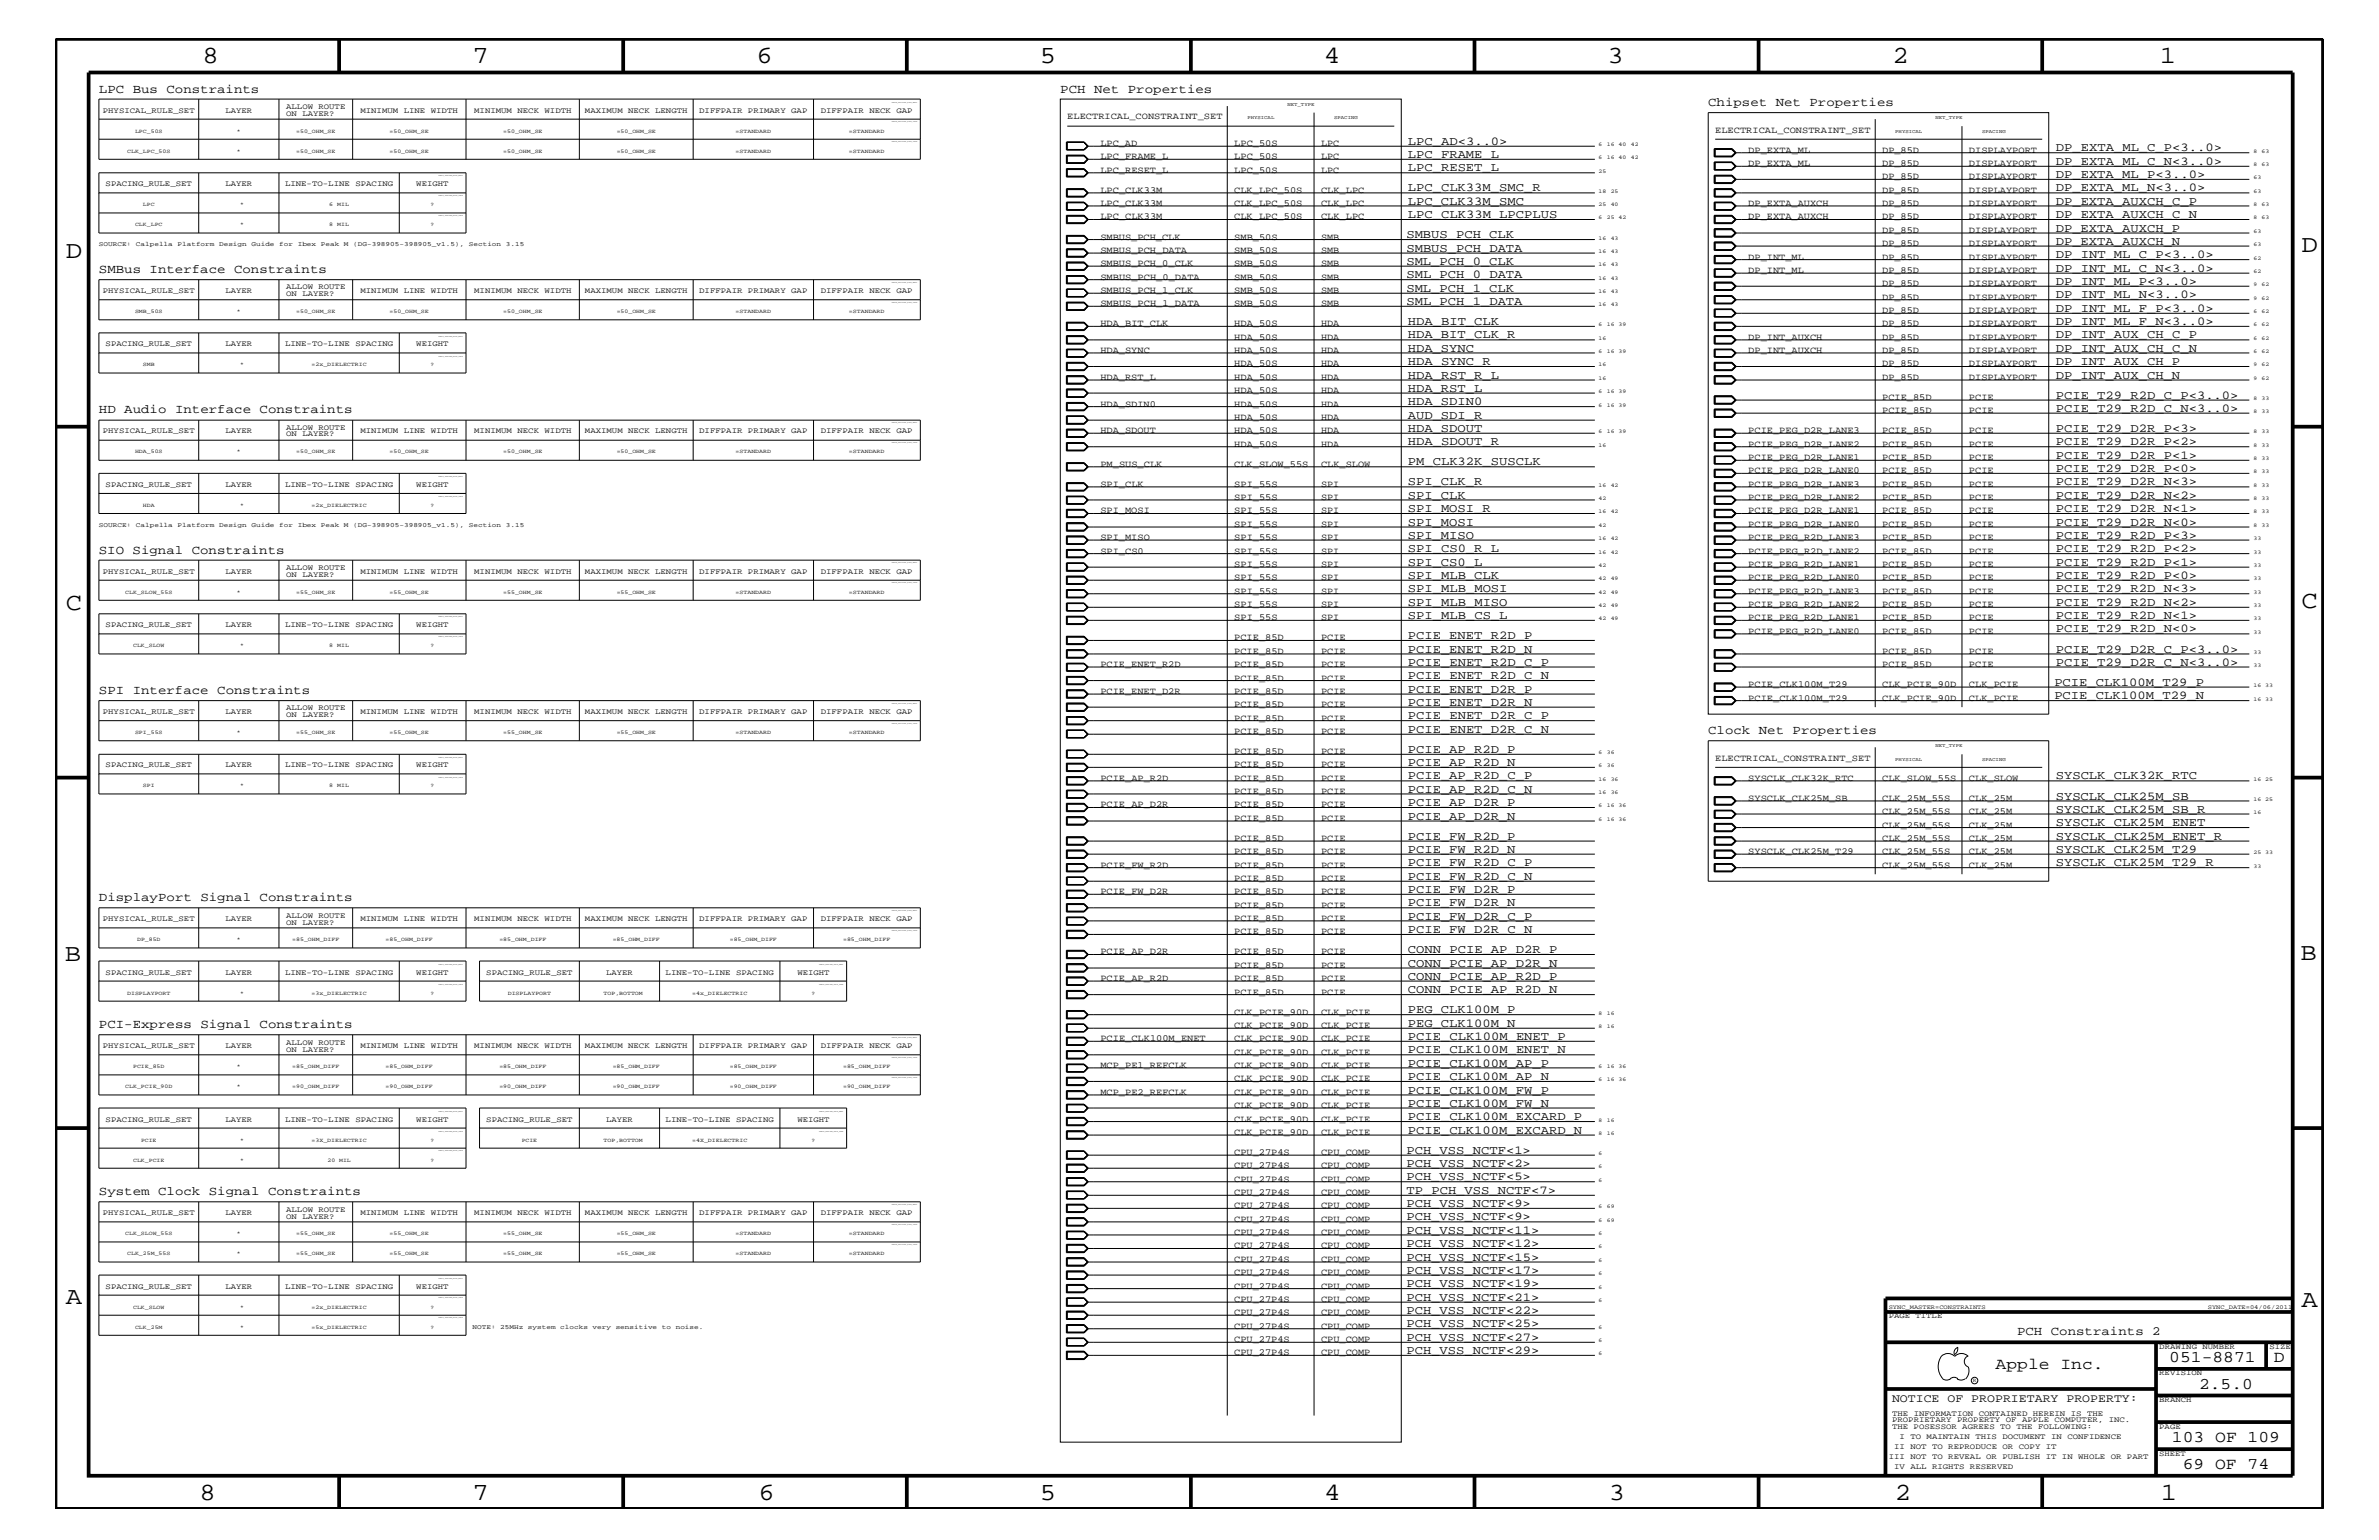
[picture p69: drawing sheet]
<svg xmlns="http://www.w3.org/2000/svg" width="432mm" height="279mm" viewBox="0 0 432 279" stroke-linecap="round" stroke-linejoin="round" font-family="sans-serif">
<defs><g id="words">
<g font-size="4.5">
<text x="36.7" y="11.5">8</text>
<text x="85.8" y="11.5">7</text>
<text x="137.3" y="11.5">6</text>
<text x="188.7" y="11.5">5</text>
<text x="240.3" y="11.5">4</text>
<text x="291.8" y="11.5">3</text>
<text x="343.5" y="11.5">2</text>
<text x="392" y="11.5">1</text>
<text x="11.9" y="46.8">D</text>
<text x="417.7" y="45.7">D</text>
<text x="11.9" y="110.6">C</text>
<text x="417.7" y="110.3">C</text>
<text x="11.8" y="174.3">B</text>
<text x="417.6" y="174.2">B</text>
<text x="11.9" y="236.7">A</text>
<text x="417.7" y="237.1">A</text>
<text x="36.2" y="272.1">8</text>
<text x="85.8" y="272.1">7</text>
<text x="137.7" y="272.1">6</text>
<text x="188.7" y="272.1">5</text>
<text x="240.4" y="272.1">4</text>
<text x="292" y="272.1">3</text>
<text x="343.9" y="272.1">2</text>
<text x="392.2" y="272.1">1</text>
</g>
<g font-size="3">
<text x="362.2" y="248.4">Apple Inc.</text>
<text x="393.7" y="247.1">051-8871</text>
<text x="399.2" y="252">2.5.0</text>
<text x="412.7" y="247.1">D</text>
<text x="394.2" y="261.6">103 OF 109</text>
<text x="396.2" y="266.6">69 OF 74</text>
</g>
<g font-size="2.3">
<text x="17.9" y="16.8">LPC Bus Constraints</text>
<text x="192.4" y="16.8">PCH Net Properties</text>
<text x="310" y="19.2">Chipset Net Properties</text>
<text x="17.9" y="49.6">SMBus Interface Constraints</text>
<text x="17.9" y="75">HD Audio Interface Constraints</text>
<text x="17.9" y="100.4">SIO Signal Constraints</text>
<text x="17.9" y="125.9">SPI Interface Constraints</text>
<text x="310" y="133.2">Clock Net Properties</text>
<text x="17.9" y="163.5">DisplayPort Signal Constraints</text>
<text x="17.9" y="186.5">PCI-Express Signal Constraints</text>
<text x="17.9" y="216.9">System Clock Signal Constraints</text>
<text x="366.1" y="242.3">PCH Constraints 2</text>
</g>
<g font-size="2.2">
<text x="255.5" y="28.6">LPC_FRAME_L</text>
<text x="255.5" y="26.3">LPC_AD&lt;3..0&gt;</text>
<text x="373.1" y="29.9">DP_EXTA_ML_C_N&lt;3..0&gt;</text>
<text x="373.1" y="27.5">DP_EXTA_ML_C_P&lt;3..0&gt;</text>
<text x="255.5" y="34.7">LPC_CLK33M_SMC_R</text>
<text x="255.5" y="31.1">LPC_RESET_L</text>
<text x="373.1" y="32.3">DP_EXTA_ML_P&lt;3..0&gt;</text>
<text x="373.1" y="34.7">DP_EXTA_ML_N&lt;3..0&gt;</text>
<text x="255.5" y="39.6">LPC_CLK33M_LPCPLUS</text>
<text x="255.5" y="37.2">LPC_CLK33M_SMC</text>
<text x="373.1" y="37.2">DP_EXTA_AUXCH_C_P</text>
<text x="373.1" y="39.6">DP_EXTA_AUXCH_C_N</text>
<text x="255.3" y="43.2">SMBUS_PCH_CLK</text>
<text x="255.3" y="45.7">SMBUS_PCH_DATA</text>
<text x="373.1" y="46.8">DP_INT_ML_C_P&lt;3..0&gt;</text>
<text x="373.1" y="44.4">DP_EXTA_AUXCH_N</text>
<text x="373.1" y="42">DP_EXTA_AUXCH_P</text>
<text x="255.3" y="50.5">SML_PCH_0_DATA</text>
<text x="255.3" y="48">SML_PCH_0_CLK</text>
<text x="255.3" y="52.9">SML_PCH_1_CLK</text>
<text x="373.1" y="49.3">DP_INT_ML_C_N&lt;3..0&gt;</text>
<text x="373.1" y="51.7">DP_INT_ML_P&lt;3..0&gt;</text>
<text x="255.3" y="55.3">SML_PCH_1_DATA</text>
<text x="255.5" y="59">HDA_BIT_CLK</text>
<text x="373.1" y="54.1">DP_INT_ML_N&lt;3..0&gt;</text>
<text x="373.1" y="56.6">DP_INT_ML_F_P&lt;3..0&gt;</text>
<text x="373.1" y="59">DP_INT_ML_F_N&lt;3..0&gt;</text>
<text x="255.5" y="63.9">HDA_SYNC</text>
<text x="255.5" y="61.4">HDA_BIT_CLK_R</text>
<text x="373.1" y="63.9">DP_INT_AUX_CH_C_N</text>
<text x="373.1" y="61.4">DP_INT_AUX_CH_C_P</text>
<text x="255.5" y="71.1">HDA_RST_L</text>
<text x="255.5" y="68.7">HDA_RST_R_L</text>
<text x="255.5" y="66.2">HDA_SYNC_R</text>
<text x="373.1" y="68.7">DP_INT_AUX_CH_N</text>
<text x="373.1" y="66.2">DP_INT_AUX_CH_P</text>
<text x="255.5" y="73.5">HDA_SDIN0</text>
<text x="255.5" y="76">AUD_SDI_R</text>
<text x="373.1" y="74.7">PCIE_T29_R2D_C_N&lt;3..0&gt;</text>
<text x="373.1" y="72.3">PCIE_T29_R2D_C_P&lt;3..0&gt;</text>
<text x="255.5" y="78.3">HDA_SDOUT</text>
<text x="255.5" y="80.8">HDA_SDOUT_R</text>
<text x="373.1" y="78.3">PCIE_T29_D2R_P&lt;3&gt;</text>
<text x="373.1" y="80.8">PCIE_T29_D2R_P&lt;2&gt;</text>
<text x="373.1" y="83.3">PCIE_T29_D2R_P&lt;1&gt;</text>
<text x="255.5" y="88.1">SPI_CLK_R</text>
<text x="255.5" y="84.4">PM_CLK32K_SUSCLK</text>
<text x="373.1" y="88.1">PCIE_T29_D2R_N&lt;3&gt;</text>
<text x="373.1" y="85.6">PCIE_T29_D2R_P&lt;0&gt;</text>
<text x="255.5" y="90.5">SPI_CLK</text>
<text x="255.5" y="92.9">SPI_MOSI_R</text>
<text x="255.5" y="95.4">SPI_MOSI</text>
<text x="373.1" y="95.4">PCIE_T29_D2R_N&lt;0&gt;</text>
<text x="373.1" y="92.9">PCIE_T29_D2R_N&lt;1&gt;</text>
<text x="373.1" y="90.5">PCIE_T29_D2R_N&lt;2&gt;</text>
<text x="255.5" y="100.2">SPI_CS0_R_L</text>
<text x="255.5" y="97.7">SPI_MISO</text>
<text x="373.1" y="97.7">PCIE_T29_R2D_P&lt;3&gt;</text>
<text x="373.1" y="100.2">PCIE_T29_R2D_P&lt;2&gt;</text>
<text x="255.5" y="102.6">SPI_CS0_L</text>
<text x="255.5" y="105">SPI_MLB_CLK</text>
<text x="255.5" y="107.5">SPI_MLB_MOSI</text>
<text x="373.1" y="105">PCIE_T29_R2D_P&lt;0&gt;</text>
<text x="373.1" y="107.5">PCIE_T29_R2D_N&lt;3&gt;</text>
<text x="373.1" y="102.6">PCIE_T29_R2D_P&lt;1&gt;</text>
<text x="255.5" y="112.3">SPI_MLB_CS_L</text>
<text x="255.5" y="109.9">SPI_MLB_MISO</text>
<text x="373.1" y="109.9">PCIE_T29_R2D_N&lt;2&gt;</text>
<text x="373.1" y="112.3">PCIE_T29_R2D_N&lt;1&gt;</text>
<text x="255.5" y="118.4">PCIE_ENET_R2D_N</text>
<text x="255.5" y="115.9">PCIE_ENET_R2D_P</text>
<text x="373.1" y="118.4">PCIE_T29_D2R_C_P&lt;3..0&gt;</text>
<text x="373.1" y="114.8">PCIE_T29_R2D_N&lt;0&gt;</text>
<text x="255.5" y="120.8">PCIE_ENET_R2D_C_P</text>
<text x="255.5" y="125.7">PCIE_ENET_D2R_P</text>
<text x="255.5" y="123.2">PCIE_ENET_R2D_C_N</text>
<text x="372.9" y="124.4">PCIE_CLK100M_T29_P</text>
<text x="373.1" y="120.8">PCIE_T29_D2R_C_N&lt;3..0&gt;</text>
<text x="255.5" y="130.5">PCIE_ENET_D2R_C_P</text>
<text x="255.5" y="128">PCIE_ENET_D2R_N</text>
<text x="372.9" y="126.9">PCIE_CLK100M_T29_N</text>
<text x="255.5" y="136.6">PCIE_AP_R2D_P</text>
<text x="255.5" y="133">PCIE_ENET_D2R_C_N</text>
<text x="255.5" y="143.9">PCIE_AP_R2D_C_N</text>
<text x="255.5" y="139">PCIE_AP_R2D_N</text>
<text x="255.5" y="141.4">PCIE_AP_R2D_C_P</text>
<text x="373.1" y="141.4">SYSCLK_CLK32K_RTC</text>
<text x="255.5" y="148.7">PCIE_AP_D2R_N</text>
<text x="255.5" y="146.2">PCIE_AP_D2R_P</text>
<text x="373.1" y="145.1">SYSCLK_CLK25M_SB</text>
<text x="373.1" y="147.5">SYSCLK_CLK25M_SB_R</text>
<text x="373.1" y="149.9">SYSCLK_CLK25M_ENET</text>
<text x="255.5" y="152.3">PCIE_FW_R2D_P</text>
<text x="255.5" y="154.7">PCIE_FW_R2D_N</text>
<text x="373.1" y="152.3">SYSCLK_CLK25M_ENET_R</text>
<text x="373.1" y="154.7">SYSCLK_CLK25M_T29</text>
<text x="255.5" y="162">PCIE_FW_D2R_P</text>
<text x="255.5" y="157.2">PCIE_FW_R2D_C_P</text>
<text x="255.5" y="159.6">PCIE_FW_R2D_C_N</text>
<text x="373.1" y="157.2">SYSCLK_CLK25M_T29_R</text>
<text x="255.5" y="166.9">PCIE_FW_D2R_C_P</text>
<text x="255.5" y="164.5">PCIE_FW_D2R_N</text>
<text x="255.5" y="169.3">PCIE_FW_D2R_C_N</text>
<text x="255.5" y="172.9">CONN_PCIE_AP_D2R_P</text>
<text x="255.5" y="177.7">CONN_PCIE_AP_R2D_P</text>
<text x="255.5" y="175.4">CONN_PCIE_AP_D2R_N</text>
<text x="255.5" y="183.8">PEG_CLK100M_P</text>
<text x="255.5" y="180.2">CONN_PCIE_AP_R2D_N</text>
<text x="255.5" y="191.1">PCIE_CLK100M_ENET_N</text>
<text x="255.5" y="186.3">PEG_CLK100M_N</text>
<text x="255.5" y="188.7">PCIE_CLK100M_ENET_P</text>
<text x="255.5" y="193.6">PCIE_CLK100M_AP_P</text>
<text x="255.5" y="195.9">PCIE_CLK100M_AP_N</text>
<text x="255.5" y="198.4">PCIE_CLK100M_FW_P</text>
<text x="255.5" y="200.9">PCIE_CLK100M_FW_N</text>
<text x="255.5" y="203.2">PCIE_CLK100M_EXCARD_P</text>
<text x="255.3" y="209.3">PCH_VSS_NCTF&lt;1&gt;</text>
<text x="255.5" y="205.7">PCIE_CLK100M_EXCARD_N</text>
<text x="255.3" y="211.7">PCH_VSS_NCTF&lt;2&gt;</text>
<text x="255.3" y="214.2">PCH_VSS_NCTF&lt;5&gt;</text>
<text x="255.3" y="216.6">TP_PCH_VSS_NCTF&lt;7&gt;</text>
<text x="255.3" y="219">PCH_VSS_NCTF&lt;9&gt;</text>
<text x="255.3" y="221.4">PCH_VSS_NCTF&lt;9&gt;</text>
<text x="255.3" y="226.3">PCH_VSS_NCTF&lt;12&gt;</text>
<text x="255.3" y="223.9">PCH_VSS_NCTF&lt;11&gt;</text>
<text x="255.3" y="233.5">PCH_VSS_NCTF&lt;19&gt;</text>
<text x="255.3" y="228.7">PCH_VSS_NCTF&lt;15&gt;</text>
<text x="255.3" y="231.1">PCH_VSS_NCTF&lt;17&gt;</text>
<text x="255.3" y="236">PCH_VSS_NCTF&lt;21&gt;</text>
<text x="255.3" y="238.4">PCH_VSS_NCTF&lt;22&gt;</text>
<text x="255.3" y="240.8">PCH_VSS_NCTF&lt;25&gt;</text>
<text x="255.3" y="243.3">PCH_VSS_NCTF&lt;27&gt;</text>
<text x="255.3" y="245.6">PCH_VSS_NCTF&lt;29&gt;</text>
</g>
<text font-size="2.1" x="343.4" y="254.4">NOTICE OF PROPRIETARY PROPERTY:</text>
<g font-size="1.7">
<text x="193.7" y="21.6">ELECTRICAL_CONSTRAINT_SET</text>
<text x="199.7" y="28.9">LPC_FRAME_L</text>
<text x="199.7" y="26.5">LPC_AD</text>
<text x="224" y="28.9">LPC_50S</text>
<text x="224" y="26.5">LPC_50S</text>
<text x="239.8" y="28.9">LPC</text>
<text x="239.8" y="26.5">LPC</text>
<text x="311.3" y="24.1">ELECTRICAL_CONSTRAINT_SET</text>
<text x="317.3" y="27.7">DP_EXTA_ML</text>
<text x="341.6" y="27.7">DP_85D</text>
<text x="357.4" y="27.7">DISPLAYPORT</text>
<text x="199.7" y="35">LPC_CLK33M</text>
<text x="199.7" y="31.4">LPC_RESET_L</text>
<text x="224" y="35">CLK_LPC_50S</text>
<text x="224" y="31.4">LPC_50S</text>
<text x="239.8" y="35">CLK_LPC</text>
<text x="239.8" y="31.4">LPC</text>
<text x="317.3" y="30.2">DP_EXTA_ML</text>
<text x="341.6" y="30.2">DP_85D</text>
<text x="341.6" y="32.5">DP_85D</text>
<text x="341.6" y="35">DP_85D</text>
<text x="357.4" y="30.2">DISPLAYPORT</text>
<text x="357.4" y="32.5">DISPLAYPORT</text>
<text x="357.4" y="35">DISPLAYPORT</text>
<text x="199.7" y="39.8">LPC_CLK33M</text>
<text x="199.7" y="37.4">LPC_CLK33M</text>
<text x="224" y="39.8">CLK_LPC_50S</text>
<text x="224" y="37.4">CLK_LPC_50S</text>
<text x="239.8" y="39.8">CLK_LPC</text>
<text x="239.8" y="37.4">CLK_LPC</text>
<text x="317.3" y="37.4">DP_EXTA_AUXCH</text>
<text x="317.3" y="39.8">DP_EXTA_AUXCH</text>
<text x="341.6" y="37.4">DP_85D</text>
<text x="341.6" y="39.8">DP_85D</text>
<text x="357.4" y="37.4">DISPLAYPORT</text>
<text x="357.4" y="39.8">DISPLAYPORT</text>
<text x="199.7" y="43.5">SMBUS_PCH_CLK</text>
<text x="199.7" y="45.9">SMBUS_PCH_DATA</text>
<text x="224" y="43.5">SMB_50S</text>
<text x="224" y="45.9">SMB_50S</text>
<text x="239.8" y="43.5">SMB</text>
<text x="239.8" y="45.9">SMB</text>
<text x="317.3" y="47.1">DP_INT_ML</text>
<text x="341.6" y="47.1">DP_85D</text>
<text x="341.6" y="44.6">DP_85D</text>
<text x="341.6" y="42.3">DP_85D</text>
<text x="357.4" y="47.1">DISPLAYPORT</text>
<text x="357.4" y="44.6">DISPLAYPORT</text>
<text x="357.4" y="42.3">DISPLAYPORT</text>
<text x="199.7" y="50.7">SMBUS_PCH_0_DATA</text>
<text x="199.7" y="48.3">SMBUS_PCH_0_CLK</text>
<text x="199.7" y="53.2">SMBUS_PCH_1_CLK</text>
<text x="224" y="50.7">SMB_50S</text>
<text x="224" y="48.3">SMB_50S</text>
<text x="224" y="53.2">SMB_50S</text>
<text x="239.8" y="50.7">SMB</text>
<text x="239.8" y="48.3">SMB</text>
<text x="239.8" y="53.2">SMB</text>
<text x="317.3" y="49.6">DP_INT_ML</text>
<text x="341.6" y="49.6">DP_85D</text>
<text x="341.6" y="51.9">DP_85D</text>
<text x="357.4" y="49.6">DISPLAYPORT</text>
<text x="357.4" y="51.9">DISPLAYPORT</text>
<text x="199.7" y="55.6">SMBUS_PCH_1_DATA</text>
<text x="199.7" y="59.2">HDA_BIT_CLK</text>
<text x="224" y="55.6">SMB_50S</text>
<text x="224" y="59.2">HDA_50S</text>
<text x="239.8" y="55.6">SMB</text>
<text x="239.8" y="59.2">HDA</text>
<text x="341.6" y="54.4">DP_85D</text>
<text x="341.6" y="56.8">DP_85D</text>
<text x="341.6" y="59.2">DP_85D</text>
<text x="357.4" y="54.4">DISPLAYPORT</text>
<text x="357.4" y="56.8">DISPLAYPORT</text>
<text x="357.4" y="59.2">DISPLAYPORT</text>
<text x="199.7" y="64">HDA_SYNC</text>
<text x="224" y="64">HDA_50S</text>
<text x="224" y="61.7">HDA_50S</text>
<text x="239.8" y="64">HDA</text>
<text x="239.8" y="61.7">HDA</text>
<text x="317.3" y="64">DP_INT_AUXCH</text>
<text x="317.3" y="61.7">DP_INT_AUXCH</text>
<text x="341.6" y="64">DP_85D</text>
<text x="341.6" y="61.7">DP_85D</text>
<text x="357.4" y="64">DISPLAYPORT</text>
<text x="357.4" y="61.7">DISPLAYPORT</text>
<text x="199.7" y="68.9">HDA_RST_L</text>
<text x="224" y="71.3">HDA_50S</text>
<text x="224" y="68.9">HDA_50S</text>
<text x="224" y="66.5">HDA_50S</text>
<text x="239.8" y="71.3">HDA</text>
<text x="239.8" y="68.9">HDA</text>
<text x="239.8" y="66.5">HDA</text>
<text x="341.6" y="68.9">DP_85D</text>
<text x="341.6" y="66.5">DP_85D</text>
<text x="357.4" y="68.9">DISPLAYPORT</text>
<text x="357.4" y="66.5">DISPLAYPORT</text>
<text x="199.7" y="73.8">HDA_SDIN0</text>
<text x="224" y="73.8">HDA_50S</text>
<text x="224" y="76.2">HDA_50S</text>
<text x="239.8" y="73.8">HDA</text>
<text x="239.8" y="76.2">HDA</text>
<text x="341.6" y="75">PCIE_85D</text>
<text x="341.6" y="72.6">PCIE_85D</text>
<text x="357.4" y="75">PCIE</text>
<text x="357.4" y="72.6">PCIE</text>
<text x="199.7" y="78.6">HDA_SDOUT</text>
<text x="224" y="78.6">HDA_50S</text>
<text x="224" y="81.1">HDA_50S</text>
<text x="239.8" y="78.6">HDA</text>
<text x="239.8" y="81.1">HDA</text>
<text x="317.3" y="78.6">PCIE_PEG_D2R_LANE3</text>
<text x="317.3" y="81.1">PCIE_PEG_D2R_LANE2</text>
<text x="317.3" y="83.5">PCIE_PEG_D2R_LANE1</text>
<text x="341.6" y="78.6">PCIE_85D</text>
<text x="341.6" y="83.5">PCIE_85D</text>
<text x="341.6" y="81.1">PCIE_85D</text>
<text x="357.4" y="78.6">PCIE</text>
<text x="357.4" y="83.5">PCIE</text>
<text x="357.4" y="81.1">PCIE</text>
<text x="199.7" y="88.3">SPI_CLK</text>
<text x="199.7" y="84.7">PM_SUS_CLK</text>
<text x="224" y="88.3">SPI_55S</text>
<text x="224" y="84.7">CLK_SLOW_55S</text>
<text x="239.8" y="84.7">CLK_SLOW</text>
<text x="239.8" y="88.3">SPI</text>
<text x="317.3" y="88.3">PCIE_PEG_D2R_LANE3</text>
<text x="317.3" y="85.9">PCIE_PEG_D2R_LANE0</text>
<text x="341.6" y="88.3">PCIE_85D</text>
<text x="341.6" y="85.9">PCIE_85D</text>
<text x="357.4" y="88.3">PCIE</text>
<text x="357.4" y="85.9">PCIE</text>
<text x="199.7" y="93.2">SPI_MOSI</text>
<text x="224" y="90.7">SPI_55S</text>
<text x="224" y="93.2">SPI_55S</text>
<text x="224" y="95.6">SPI_55S</text>
<text x="239.8" y="90.7">SPI</text>
<text x="239.8" y="93.2">SPI</text>
<text x="239.8" y="95.6">SPI</text>
<text x="317.3" y="95.6">PCIE_PEG_D2R_LANE0</text>
<text x="317.3" y="93.2">PCIE_PEG_D2R_LANE1</text>
<text x="317.3" y="90.7">PCIE_PEG_D2R_LANE2</text>
<text x="341.6" y="95.6">PCIE_85D</text>
<text x="341.6" y="93.2">PCIE_85D</text>
<text x="341.6" y="90.7">PCIE_85D</text>
<text x="357.4" y="93.2">PCIE</text>
<text x="357.4" y="90.7">PCIE</text>
<text x="357.4" y="95.6">PCIE</text>
<text x="199.7" y="100.4">SPI_CS0</text>
<text x="199.7" y="98">SPI_MISO</text>
<text x="224" y="100.4">SPI_55S</text>
<text x="224" y="98">SPI_55S</text>
<text x="239.8" y="100.4">SPI</text>
<text x="239.8" y="98">SPI</text>
<text x="317.3" y="98">PCIE_PEG_R2D_LANE3</text>
<text x="317.3" y="100.4">PCIE_PEG_R2D_LANE2</text>
<text x="341.6" y="98">PCIE_85D</text>
<text x="341.6" y="100.4">PCIE_85D</text>
<text x="357.4" y="98">PCIE</text>
<text x="357.4" y="100.4">PCIE</text>
<text x="224" y="102.9">SPI_55S</text>
<text x="224" y="105.3">SPI_55S</text>
<text x="224" y="107.7">SPI_55S</text>
<text x="239.8" y="102.9">SPI</text>
<text x="239.8" y="105.3">SPI</text>
<text x="239.8" y="107.7">SPI</text>
<text x="317.3" y="105.3">PCIE_PEG_R2D_LANE0</text>
<text x="317.3" y="107.7">PCIE_PEG_R2D_LANE3</text>
<text x="317.3" y="102.9">PCIE_PEG_R2D_LANE1</text>
<text x="341.6" y="105.3">PCIE_85D</text>
<text x="341.6" y="107.7">PCIE_85D</text>
<text x="341.6" y="102.9">PCIE_85D</text>
<text x="357.4" y="105.3">PCIE</text>
<text x="357.4" y="107.7">PCIE</text>
<text x="357.4" y="102.9">PCIE</text>
<text x="224" y="112.6">SPI_55S</text>
<text x="224" y="110.2">SPI_55S</text>
<text x="239.8" y="112.6">SPI</text>
<text x="239.8" y="110.2">SPI</text>
<text x="317.3" y="110.2">PCIE_PEG_R2D_LANE2</text>
<text x="317.3" y="112.6">PCIE_PEG_R2D_LANE1</text>
<text x="341.6" y="110.2">PCIE_85D</text>
<text x="341.6" y="112.6">PCIE_85D</text>
<text x="357.4" y="110.2">PCIE</text>
<text x="357.4" y="112.6">PCIE</text>
<text x="224" y="116.2">PCIE_85D</text>
<text x="224" y="118.6">PCIE_85D</text>
<text x="239.8" y="116.2">PCIE</text>
<text x="239.8" y="118.6">PCIE</text>
<text x="317.3" y="115">PCIE_PEG_R2D_LANE0</text>
<text x="341.6" y="118.6">PCIE_85D</text>
<text x="341.6" y="115">PCIE_85D</text>
<text x="357.4" y="118.6">PCIE</text>
<text x="357.4" y="115">PCIE</text>
<text x="199.7" y="121">PCIE_ENET_R2D</text>
<text x="199.7" y="125.9">PCIE_ENET_D2R</text>
<text x="224" y="125.9">PCIE_85D</text>
<text x="224" y="121">PCIE_85D</text>
<text x="224" y="123.5">PCIE_85D</text>
<text x="239.8" y="125.9">PCIE</text>
<text x="239.8" y="121">PCIE</text>
<text x="239.8" y="123.5">PCIE</text>
<text x="317.3" y="124.7">PCIE_CLK100M_T29</text>
<text x="341.6" y="121">PCIE_85D</text>
<text x="341.6" y="124.7">CLK_PCIE_90D</text>
<text x="357.4" y="121">PCIE</text>
<text x="357.4" y="124.7">CLK_PCIE</text>
<text x="224" y="130.8">PCIE_85D</text>
<text x="224" y="128.3">PCIE_85D</text>
<text x="239.8" y="130.8">PCIE</text>
<text x="239.8" y="128.3">PCIE</text>
<text x="317.3" y="127.1">PCIE_CLK100M_T29</text>
<text x="341.6" y="127.1">CLK_PCIE_90D</text>
<text x="357.4" y="127.1">CLK_PCIE</text>
<text x="224" y="136.8">PCIE_85D</text>
<text x="224" y="133.2">PCIE_85D</text>
<text x="239.8" y="136.8">PCIE</text>
<text x="239.8" y="133.2">PCIE</text>
<text x="199.7" y="141.7">PCIE_AP_R2D</text>
<text x="224" y="139.2">PCIE_85D</text>
<text x="224" y="141.7">PCIE_85D</text>
<text x="239.8" y="139.2">PCIE</text>
<text x="239.8" y="141.7">PCIE</text>
<text x="311.3" y="138">ELECTRICAL_CONSTRAINT_SET</text>
<text x="317.3" y="141.7">SYSCLK_CLK32K_RTC</text>
<text x="341.6" y="141.7">CLK_SLOW_55S</text>
<text x="357.4" y="141.7">CLK_SLOW</text>
<text x="199.7" y="146.5">PCIE_AP_D2R</text>
<text x="224" y="144">PCIE_85D</text>
<text x="224" y="149">PCIE_85D</text>
<text x="224" y="146.5">PCIE_85D</text>
<text x="239.8" y="144">PCIE</text>
<text x="239.8" y="149">PCIE</text>
<text x="239.8" y="146.5">PCIE</text>
<text x="317.3" y="145.3">SYSCLK_CLK25M_SB</text>
<text x="341.6" y="145.3">CLK_25M_55S</text>
<text x="341.6" y="147.7">CLK_25M_55S</text>
<text x="357.4" y="145.3">CLK_25M</text>
<text x="357.4" y="147.7">CLK_25M</text>
<text x="224" y="152.6">PCIE_85D</text>
<text x="224" y="155">PCIE_85D</text>
<text x="239.8" y="152.6">PCIE</text>
<text x="239.8" y="155">PCIE</text>
<text x="317.3" y="155">SYSCLK_CLK25M_T29</text>
<text x="341.6" y="150.1">CLK_25M_55S</text>
<text x="341.6" y="152.6">CLK_25M_55S</text>
<text x="341.6" y="155">CLK_25M_55S</text>
<text x="357.4" y="150.1">CLK_25M</text>
<text x="357.4" y="152.6">CLK_25M</text>
<text x="357.4" y="155">CLK_25M</text>
<text x="199.7" y="157.4">PCIE_FW_R2D</text>
<text x="224" y="157.4">PCIE_85D</text>
<text x="224" y="159.9">PCIE_85D</text>
<text x="239.8" y="157.4">PCIE</text>
<text x="239.8" y="159.9">PCIE</text>
<text x="341.6" y="157.4">CLK_25M_55S</text>
<text x="357.4" y="157.4">CLK_25M</text>
<text x="199.7" y="162.2">PCIE_FW_D2R</text>
<text x="224" y="164.7">PCIE_85D</text>
<text x="224" y="167.1">PCIE_85D</text>
<text x="224" y="162.2">PCIE_85D</text>
<text x="239.8" y="167.1">PCIE</text>
<text x="239.8" y="162.2">PCIE</text>
<text x="239.8" y="164.7">PCIE</text>
<text x="199.7" y="173.2">PCIE_AP_D2R</text>
<text x="224" y="169.5">PCIE_85D</text>
<text x="224" y="173.2">PCIE_85D</text>
<text x="239.8" y="169.5">PCIE</text>
<text x="239.8" y="173.2">PCIE</text>
<text x="199.7" y="178">PCIE_AP_R2D</text>
<text x="224" y="178">PCIE_85D</text>
<text x="224" y="175.6">PCIE_85D</text>
<text x="239.8" y="178">PCIE</text>
<text x="239.8" y="175.6">PCIE</text>
<text x="224" y="180.5">PCIE_85D</text>
<text x="224" y="184.1">CLK_PCIE_90D</text>
<text x="239.8" y="180.5">PCIE</text>
<text x="239.8" y="184.1">CLK_PCIE</text>
<text x="199.7" y="188.9">PCIE_CLK100M_ENET</text>
<text x="224" y="186.5">CLK_PCIE_90D</text>
<text x="224" y="188.9">CLK_PCIE_90D</text>
<text x="224" y="191.4">CLK_PCIE_90D</text>
<text x="239.8" y="191.4">CLK_PCIE</text>
<text x="239.8" y="186.5">CLK_PCIE</text>
<text x="239.8" y="188.9">CLK_PCIE</text>
<text x="199.7" y="193.7">MCP_PE1_REFCLK</text>
<text x="224" y="193.7">CLK_PCIE_90D</text>
<text x="224" y="196.2">CLK_PCIE_90D</text>
<text x="239.8" y="193.7">CLK_PCIE</text>
<text x="239.8" y="196.2">CLK_PCIE</text>
<text x="199.7" y="198.7">MCP_PE2_REFCLK</text>
<text x="224" y="198.7">CLK_PCIE_90D</text>
<text x="224" y="201">CLK_PCIE_90D</text>
<text x="224" y="203.5">CLK_PCIE_90D</text>
<text x="239.8" y="198.7">CLK_PCIE</text>
<text x="239.8" y="201">CLK_PCIE</text>
<text x="239.8" y="203.5">CLK_PCIE</text>
<text x="224" y="209.6">CPU_27P4S</text>
<text x="224" y="205.9">CLK_PCIE_90D</text>
<text x="239.8" y="205.9">CLK_PCIE</text>
<text x="239.8" y="209.6">CPU_COMP</text>
<text x="224" y="211.9">CPU_27P4S</text>
<text x="224" y="214.4">CPU_27P4S</text>
<text x="239.8" y="211.9">CPU_COMP</text>
<text x="239.8" y="214.4">CPU_COMP</text>
<text x="224" y="216.9">CPU_27P4S</text>
<text x="224" y="219.2">CPU_27P4S</text>
<text x="224" y="221.7">CPU_27P4S</text>
<text x="239.8" y="216.9">CPU_COMP</text>
<text x="239.8" y="219.2">CPU_COMP</text>
<text x="239.8" y="221.7">CPU_COMP</text>
<text x="224" y="226.5">CPU_27P4S</text>
<text x="224" y="224.1">CPU_27P4S</text>
<text x="239.8" y="226.5">CPU_COMP</text>
<text x="239.8" y="224.1">CPU_COMP</text>
<text x="224" y="233.8">CPU_27P4S</text>
<text x="224" y="229">CPU_27P4S</text>
<text x="224" y="231.3">CPU_27P4S</text>
<text x="239.8" y="233.8">CPU_COMP</text>
<text x="239.8" y="229">CPU_COMP</text>
<text x="239.8" y="231.3">CPU_COMP</text>
<text x="224" y="236.2">CPU_27P4S</text>
<text x="224" y="238.6">CPU_27P4S</text>
<text x="239.8" y="236.2">CPU_COMP</text>
<text x="239.8" y="238.6">CPU_COMP</text>
<text x="224" y="241.1">CPU_27P4S</text>
<text x="224" y="243.5">CPU_27P4S</text>
<text x="224" y="245.9">CPU_27P4S</text>
<text x="239.8" y="241.1">CPU_COMP</text>
<text x="239.8" y="243.5">CPU_COMP</text>
<text x="239.8" y="245.9">CPU_COMP</text>
</g>
<g font-size="1.4">
<text x="18.7" y="20.4">PHYSICAL_RULE_SET</text>
<text x="40.9" y="20.4">LAYER</text>
<text x="51.9" y="19.8">ALLOW ROUTE</text>
<text x="51.9" y="21">ON LAYER?</text>
<text x="65.4" y="20.4">MINIMUM LINE WIDTH</text>
<text x="86.1" y="20.4">MINIMUM NECK WIDTH</text>
<text x="106.2" y="20.4">MAXIMUM NECK LENGTH</text>
<text x="126.9" y="20.4">DIFFPAIR PRIMARY GAP</text>
<text x="149" y="20.4">DIFFPAIR NECK GAP</text>
<text x="19.2" y="33.7">SPACING_RULE_SET</text>
<text x="40.9" y="33.7">LAYER</text>
<text x="51.7" y="33.7">LINE-TO-LINE SPACING</text>
<text x="75.6" y="33.7">WEIGHT</text>
<text x="18.7" y="53.2">PHYSICAL_RULE_SET</text>
<text x="40.9" y="53.2">LAYER</text>
<text x="51.9" y="52.5">ALLOW ROUTE</text>
<text x="51.9" y="53.8">ON LAYER?</text>
<text x="65.4" y="53.2">MINIMUM LINE WIDTH</text>
<text x="86.1" y="53.2">MINIMUM NECK WIDTH</text>
<text x="106.2" y="53.2">MAXIMUM NECK LENGTH</text>
<text x="126.9" y="53.2">DIFFPAIR PRIMARY GAP</text>
<text x="149" y="53.2">DIFFPAIR NECK GAP</text>
<text x="19.2" y="62.9">SPACING_RULE_SET</text>
<text x="40.9" y="62.9">LAYER</text>
<text x="51.7" y="62.9">LINE-TO-LINE SPACING</text>
<text x="75.6" y="62.9">WEIGHT</text>
<text x="18.7" y="78.6">PHYSICAL_RULE_SET</text>
<text x="40.9" y="78.6">LAYER</text>
<text x="51.9" y="78">ALLOW ROUTE</text>
<text x="51.9" y="79.2">ON LAYER?</text>
<text x="65.4" y="78.6">MINIMUM LINE WIDTH</text>
<text x="86.1" y="78.6">MINIMUM NECK WIDTH</text>
<text x="106.2" y="78.6">MAXIMUM NECK LENGTH</text>
<text x="126.9" y="78.6">DIFFPAIR PRIMARY GAP</text>
<text x="149" y="78.6">DIFFPAIR NECK GAP</text>
<text x="19.2" y="88.3">SPACING_RULE_SET</text>
<text x="40.9" y="88.3">LAYER</text>
<text x="51.7" y="88.3">LINE-TO-LINE SPACING</text>
<text x="75.6" y="88.3">WEIGHT</text>
<text x="18.7" y="104.1">PHYSICAL_RULE_SET</text>
<text x="40.9" y="104.1">LAYER</text>
<text x="51.9" y="103.5">ALLOW ROUTE</text>
<text x="51.9" y="104.7">ON LAYER?</text>
<text x="65.4" y="104.1">MINIMUM LINE WIDTH</text>
<text x="86.1" y="104.1">MINIMUM NECK WIDTH</text>
<text x="106.2" y="104.1">MAXIMUM NECK LENGTH</text>
<text x="126.9" y="104.1">DIFFPAIR PRIMARY GAP</text>
<text x="149" y="104.1">DIFFPAIR NECK GAP</text>
<text x="19.2" y="113.7">SPACING_RULE_SET</text>
<text x="40.9" y="113.7">LAYER</text>
<text x="51.7" y="113.7">LINE-TO-LINE SPACING</text>
<text x="75.6" y="113.7">WEIGHT</text>
<text x="18.7" y="129.6">PHYSICAL_RULE_SET</text>
<text x="40.9" y="129.6">LAYER</text>
<text x="51.9" y="128.9">ALLOW ROUTE</text>
<text x="51.9" y="130.2">ON LAYER?</text>
<text x="65.4" y="129.6">MINIMUM LINE WIDTH</text>
<text x="86.1" y="129.6">MINIMUM NECK WIDTH</text>
<text x="106.2" y="129.6">MAXIMUM NECK LENGTH</text>
<text x="126.9" y="129.6">DIFFPAIR PRIMARY GAP</text>
<text x="149" y="129.6">DIFFPAIR NECK GAP</text>
<text x="19.2" y="139.2">SPACING_RULE_SET</text>
<text x="40.9" y="139.2">LAYER</text>
<text x="51.7" y="139.2">LINE-TO-LINE SPACING</text>
<text x="75.6" y="139.2">WEIGHT</text>
<text x="18.7" y="167.1">PHYSICAL_RULE_SET</text>
<text x="40.9" y="167.1">LAYER</text>
<text x="51.9" y="166.5">ALLOW ROUTE</text>
<text x="51.9" y="167.8">ON LAYER?</text>
<text x="65.4" y="167.1">MINIMUM LINE WIDTH</text>
<text x="86.1" y="167.1">MINIMUM NECK WIDTH</text>
<text x="106.2" y="167.1">MAXIMUM NECK LENGTH</text>
<text x="126.9" y="167.1">DIFFPAIR PRIMARY GAP</text>
<text x="149" y="167.1">DIFFPAIR NECK GAP</text>
<text x="19.2" y="176.8">SPACING_RULE_SET</text>
<text x="40.9" y="176.8">LAYER</text>
<text x="51.7" y="176.8">LINE-TO-LINE SPACING</text>
<text x="75.6" y="176.8">WEIGHT</text>
<text x="88.3" y="176.8">SPACING_RULE_SET</text>
<text x="110" y="176.8">LAYER</text>
<text x="120.8" y="176.8">LINE-TO-LINE SPACING</text>
<text x="144.7" y="176.8">WEIGHT</text>
<text x="18.7" y="190.2">PHYSICAL_RULE_SET</text>
<text x="40.9" y="190.2">LAYER</text>
<text x="51.9" y="189.5">ALLOW ROUTE</text>
<text x="51.9" y="190.8">ON LAYER?</text>
<text x="65.4" y="190.2">MINIMUM LINE WIDTH</text>
<text x="86.1" y="190.2">MINIMUM NECK WIDTH</text>
<text x="106.2" y="190.2">MAXIMUM NECK LENGTH</text>
<text x="126.9" y="190.2">DIFFPAIR PRIMARY GAP</text>
<text x="149" y="190.2">DIFFPAIR NECK GAP</text>
<text x="19.2" y="203.5">SPACING_RULE_SET</text>
<text x="40.9" y="203.5">LAYER</text>
<text x="51.7" y="203.5">LINE-TO-LINE SPACING</text>
<text x="75.6" y="203.5">WEIGHT</text>
<text x="88.3" y="203.5">SPACING_RULE_SET</text>
<text x="110" y="203.5">LAYER</text>
<text x="120.8" y="203.5">LINE-TO-LINE SPACING</text>
<text x="144.7" y="203.5">WEIGHT</text>
<text x="18.7" y="220.4">PHYSICAL_RULE_SET</text>
<text x="40.9" y="220.4">LAYER</text>
<text x="51.9" y="219.8">ALLOW ROUTE</text>
<text x="51.9" y="221.1">ON LAYER?</text>
<text x="65.4" y="220.4">MINIMUM LINE WIDTH</text>
<text x="86.1" y="220.4">MINIMUM NECK WIDTH</text>
<text x="106.2" y="220.4">MAXIMUM NECK LENGTH</text>
<text x="126.9" y="220.4">DIFFPAIR PRIMARY GAP</text>
<text x="149" y="220.4">DIFFPAIR NECK GAP</text>
<text x="19.2" y="233.8">SPACING_RULE_SET</text>
<text x="40.9" y="233.8">LAYER</text>
<text x="51.7" y="233.8">LINE-TO-LINE SPACING</text>
<text x="75.6" y="233.8">WEIGHT</text>
<text x="342.8" y="239.2">PAGE TITLE</text>
<text x="391.9" y="244.7">DRAWING NUMBER</text>
<text x="411.9" y="244.7">SIZE</text>
<text x="391.9" y="249.5">REVISION</text>
<text x="343.4" y="256.8">THE INFORMATION CONTAINED HEREIN IS THE</text>
<text x="391.9" y="254.4">BRANCH</text>
<text x="343.4" y="259.3">THE POSESSOR AGREES TO THE FOLLOWING:</text>
<text x="343.4" y="258">PROPRIETARY PROPERTY OF APPLE COMPUTER, INC.</text>
<text x="343.8" y="262.9">II NOT TO REPRODUCE OR COPY IT</text>
<text x="344.8" y="261.1">I TO MAINTAIN THIS DOCUMENT IN CONFIDENCE</text>
<text x="391.9" y="259.3">PAGE</text>
<text x="342.8" y="264.7">III NOT TO REVEAL OR PUBLISH IT IN WHOLE OR PART</text>
<text x="343.8" y="266.6">IV ALL RIGHTS RESERVED</text>
<text x="391.9" y="264.1">SHEET</text>
</g>
<g font-size="1.2">
<text x="17.9" y="44.6">SOURCE:</text>
<text x="24.7" y="44.6">Calpella</text>
<text x="32.2" y="44.6">Platform</text>
<text x="39.8" y="44.6">Design</text>
<text x="45.6" y="44.6">Guide</text>
<text x="50.7" y="44.6">for</text>
<text x="54" y="44.6">Ibex</text>
<text x="58.2" y="44.6">Peak</text>
<text x="62.4" y="44.6">M</text>
<text x="64.1" y="44.6">(DG-398905-398905_v1.5),</text>
<text x="85.1" y="44.6">Section</text>
<text x="91.8" y="44.6">3.15</text>
<text x="17.9" y="95.6">SOURCE:</text>
<text x="24.7" y="95.6">Calpella</text>
<text x="32.2" y="95.6">Platform</text>
<text x="39.8" y="95.6">Design</text>
<text x="45.6" y="95.6">Guide</text>
<text x="50.7" y="95.6">for</text>
<text x="54" y="95.6">Ibex</text>
<text x="58.2" y="95.6">Peak</text>
<text x="62.4" y="95.6">M</text>
<text x="64.1" y="95.6">(DG-398905-398905_v1.5),</text>
<text x="85.1" y="95.6">Section</text>
<text x="91.8" y="95.6">3.15</text>
<text x="85.8" y="241.1">NOTE:</text>
<text x="90.8" y="241.1">25MHz</text>
<text x="95.8" y="241.1">system</text>
<text x="101.7" y="241.1">clocks</text>
<text x="107.6" y="241.1">very</text>
<text x="111.8" y="241.1">sensitive</text>
<text x="120.1" y="241.1">to</text>
<text x="122.6" y="241.1">noise.</text>
</g>
<g font-size="1.1">
<text x="342.8" y="237.4">SYNC_MASTER=CONSTRAINTS</text>
<text x="400.7" y="237.4">SYNC_DATE=04/06/2011</text>
</g>
<g font-size="1">
<text x="23.1" y="27.7">CLK_LPC_50S</text>
<text x="24.5" y="24.1">LPC_50S</text>
<text x="43" y="24.1">*</text>
<text x="43" y="27.7">*</text>
<text x="53.8" y="24.1">=50_OHM_SE</text>
<text x="53.8" y="27.7">=50_OHM_SE</text>
<text x="70.7" y="24.1">=50_OHM_SE</text>
<text x="70.7" y="27.7">=50_OHM_SE</text>
<text x="91.4" y="24.1">=50_OHM_SE</text>
<text x="91.4" y="27.7">=50_OHM_SE</text>
<text x="111.9" y="24.1">=50_OHM_SE</text>
<text x="111.9" y="27.7">=50_OHM_SE</text>
<text x="133.5" y="24.1">=STANDARD</text>
<text x="133.5" y="27.7">=STANDARD</text>
<text x="154.1" y="24.1">=STANDARD</text>
<text x="154.1" y="27.7">=STANDARD</text>
<text x="290.2" y="28.9">6</text>
<text x="290.2" y="26.5">6</text>
<text x="291.7" y="28.9">16 40</text>
<text x="291.7" y="26.5">16 40</text>
<text x="296" y="28.9">42</text>
<text x="296" y="26.5">42</text>
<text x="409" y="27.7">8</text>
<text x="410.5" y="27.7">63</text>
<text x="290.2" y="35">18</text>
<text x="290.2" y="31.4">25</text>
<text x="292.4" y="35">25</text>
<text x="409" y="32.5">63</text>
<text x="409" y="35">63</text>
<text x="409" y="30.2">8</text>
<text x="410.5" y="30.2">63</text>
<text x="24.5" y="41">CLK_LPC</text>
<text x="26" y="37.4">LPC</text>
<text x="43.6" y="41">*</text>
<text x="43.6" y="37.4">*</text>
<text x="59.8" y="37.4">6</text>
<text x="59.8" y="41">8</text>
<text x="61.2" y="37.4">MIL</text>
<text x="61.2" y="41">MIL</text>
<text x="78.1" y="37.4">?</text>
<text x="78.1" y="41">?</text>
<text x="290.2" y="39.8">6</text>
<text x="290.2" y="37.4">25</text>
<text x="291.7" y="39.8">25 42</text>
<text x="292.4" y="37.4">40</text>
<text x="409" y="37.4">8</text>
<text x="409" y="39.8">8</text>
<text x="410.5" y="37.4">63</text>
<text x="410.5" y="39.8">63</text>
<text x="290.2" y="45.9">16</text>
<text x="290.2" y="43.5">16</text>
<text x="292.4" y="45.9">43</text>
<text x="292.4" y="43.5">43</text>
<text x="409" y="47.1">62</text>
<text x="409" y="44.6">63</text>
<text x="409" y="42.3">63</text>
<text x="290.2" y="48.3">16</text>
<text x="290.2" y="53.2">16</text>
<text x="290.2" y="50.7">16</text>
<text x="292.4" y="48.3">43</text>
<text x="292.4" y="53.2">43</text>
<text x="292.4" y="50.7">43</text>
<text x="409" y="49.6">62</text>
<text x="409" y="51.9">9</text>
<text x="410.5" y="51.9">62</text>
<text x="24.5" y="56.8">SMB_50S</text>
<text x="43" y="56.8">*</text>
<text x="53.8" y="56.8">=50_OHM_SE</text>
<text x="70.7" y="56.8">=50_OHM_SE</text>
<text x="91.4" y="56.8">=50_OHM_SE</text>
<text x="111.9" y="56.8">=50_OHM_SE</text>
<text x="133.5" y="56.8">=STANDARD</text>
<text x="154.1" y="56.8">=STANDARD</text>
<text x="290.2" y="59.2">6</text>
<text x="290.2" y="55.6">16</text>
<text x="291.7" y="59.2">16 39</text>
<text x="292.4" y="55.6">43</text>
<text x="409" y="54.4">9</text>
<text x="409" y="56.8">6</text>
<text x="409" y="59.2">6</text>
<text x="410.5" y="54.4">62</text>
<text x="410.5" y="56.8">62</text>
<text x="410.5" y="59.2">62</text>
<text x="290.2" y="64">6</text>
<text x="290.2" y="61.7">16</text>
<text x="291.7" y="64">16 39</text>
<text x="409" y="64">6</text>
<text x="409" y="61.7">6</text>
<text x="410.5" y="64">62</text>
<text x="410.5" y="61.7">62</text>
<text x="26" y="66.5">SMB</text>
<text x="43.6" y="66.5">*</text>
<text x="56.6" y="66.5">=2x_DIELECTRIC</text>
<text x="78.1" y="66.5">?</text>
<text x="290.2" y="71.3">6</text>
<text x="290.2" y="66.5">16</text>
<text x="290.2" y="68.9">16</text>
<text x="291.7" y="71.3">16 39</text>
<text x="409" y="68.9">9</text>
<text x="409" y="66.5">9</text>
<text x="410.5" y="68.9">62</text>
<text x="410.5" y="66.5">62</text>
<text x="290.2" y="73.8">6</text>
<text x="291.7" y="73.8">16 39</text>
<text x="409" y="75">8</text>
<text x="409" y="72.6">8</text>
<text x="410.5" y="75">33</text>
<text x="410.5" y="72.6">33</text>
<text x="24.5" y="82.2">HDA_50S</text>
<text x="43" y="82.2">*</text>
<text x="53.8" y="82.2">=50_OHM_SE</text>
<text x="70.7" y="82.2">=50_OHM_SE</text>
<text x="91.4" y="82.2">=50_OHM_SE</text>
<text x="111.9" y="82.2">=50_OHM_SE</text>
<text x="133.5" y="82.2">=STANDARD</text>
<text x="154.1" y="82.2">=STANDARD</text>
<text x="290.2" y="78.6">6</text>
<text x="290.2" y="81.1">16</text>
<text x="291.7" y="78.6">16 39</text>
<text x="409" y="78.6">8</text>
<text x="409" y="81.1">8</text>
<text x="409" y="83.5">8</text>
<text x="410.5" y="78.6">33</text>
<text x="410.5" y="81.1">33</text>
<text x="410.5" y="83.5">33</text>
<text x="290.2" y="88.3">16</text>
<text x="292.4" y="88.3">42</text>
<text x="409" y="88.3">8</text>
<text x="409" y="85.9">8</text>
<text x="410.5" y="88.3">33</text>
<text x="410.5" y="85.9">33</text>
<text x="26" y="92">HDA</text>
<text x="43.6" y="92">*</text>
<text x="56.6" y="92">=2x_DIELECTRIC</text>
<text x="78.1" y="92">?</text>
<text x="290.2" y="90.7">42</text>
<text x="290.2" y="93.2">16</text>
<text x="290.2" y="95.6">42</text>
<text x="292.4" y="93.2">42</text>
<text x="409" y="95.6">8</text>
<text x="409" y="93.2">8</text>
<text x="409" y="90.7">8</text>
<text x="410.5" y="95.6">33</text>
<text x="410.5" y="93.2">33</text>
<text x="410.5" y="90.7">33</text>
<text x="290.2" y="100.4">16</text>
<text x="290.2" y="98">16</text>
<text x="292.4" y="100.4">42</text>
<text x="292.4" y="98">42</text>
<text x="409" y="98">33</text>
<text x="409" y="100.4">33</text>
<text x="22.7" y="107.7">CLK_SLOW_55S</text>
<text x="43" y="107.7">*</text>
<text x="53.8" y="107.7">=55_OHM_SE</text>
<text x="70.7" y="107.7">=55_OHM_SE</text>
<text x="91.4" y="107.7">=55_OHM_SE</text>
<text x="111.9" y="107.7">=55_OHM_SE</text>
<text x="133.5" y="107.7">=STANDARD</text>
<text x="154.1" y="107.7">=STANDARD</text>
<text x="290.2" y="102.9">42</text>
<text x="290.2" y="105.3">42</text>
<text x="290.2" y="107.7">42</text>
<text x="292.4" y="105.3">49</text>
<text x="292.4" y="107.7">49</text>
<text x="409" y="102.9">33</text>
<text x="409" y="105.3">33</text>
<text x="409" y="107.7">33</text>
<text x="290.2" y="112.6">42</text>
<text x="290.2" y="110.2">42</text>
<text x="292.4" y="112.6">49</text>
<text x="292.4" y="110.2">49</text>
<text x="409" y="110.2">33</text>
<text x="409" y="112.6">33</text>
<text x="24.2" y="117.4">CLK_SLOW</text>
<text x="43.6" y="117.4">*</text>
<text x="59.8" y="117.4">8</text>
<text x="61.2" y="117.4">MIL</text>
<text x="78.1" y="117.4">?</text>
<text x="409" y="118.6">33</text>
<text x="409" y="115">33</text>
<text x="409" y="121">33</text>
<text x="409" y="124.7">16 33</text>
<text x="409" y="127.1">16 33</text>
<text x="24.5" y="133.2">SPI_55S</text>
<text x="43" y="133.2">*</text>
<text x="53.8" y="133.2">=55_OHM_SE</text>
<text x="70.7" y="133.2">=55_OHM_SE</text>
<text x="91.4" y="133.2">=55_OHM_SE</text>
<text x="111.9" y="133.2">=55_OHM_SE</text>
<text x="133.5" y="133.2">=STANDARD</text>
<text x="154.1" y="133.2">=STANDARD</text>
<text x="290.2" y="136.8">6</text>
<text x="291.7" y="136.8">36</text>
<text x="26" y="142.9">SPI</text>
<text x="43.6" y="142.9">*</text>
<text x="59.8" y="142.9">8</text>
<text x="61.2" y="142.9">MIL</text>
<text x="78.1" y="142.9">?</text>
<text x="290.2" y="139.2">6</text>
<text x="290.2" y="141.7">16</text>
<text x="291.7" y="139.2">36</text>
<text x="292.4" y="141.7">36</text>
<text x="409" y="141.7">16 25</text>
<text x="290.2" y="149">6</text>
<text x="290.2" y="146.5">6</text>
<text x="290.2" y="144">16</text>
<text x="291.7" y="149">16 36</text>
<text x="291.7" y="146.5">16 36</text>
<text x="292.4" y="144">36</text>
<text x="409" y="145.3">16 25</text>
<text x="409" y="147.7">16</text>
<text x="409" y="155">25 33</text>
<text x="409" y="157.4">33</text>
<text x="24.9" y="170.7">DP_85D</text>
<text x="43" y="170.7">*</text>
<text x="53" y="170.7">=85_OHM_DIFF</text>
<text x="70" y="170.7">=85_OHM_DIFF</text>
<text x="90.6" y="170.7">=85_OHM_DIFF</text>
<text x="111.2" y="170.7">=85_OHM_DIFF</text>
<text x="132.5" y="170.7">=85_OHM_DIFF</text>
<text x="153" y="170.7">=85_OHM_DIFF</text>
<text x="23.1" y="180.5">DISPLAYPORT</text>
<text x="43.6" y="180.5">*</text>
<text x="56.6" y="180.5">=3x_DIELECTRIC</text>
<text x="78.1" y="180.5">?</text>
<text x="92.2" y="180.5">DISPLAYPORT</text>
<text x="109.6" y="180.5">TOP,BOTTOM</text>
<text x="125.6" y="180.5">=4x_DIELECTRIC</text>
<text x="147.3" y="180.5">?</text>
<text x="290.2" y="184.1">8</text>
<text x="291.7" y="184.1">16</text>
<text x="290.2" y="186.5">8</text>
<text x="291.7" y="186.5">16</text>
<text x="22.7" y="197.4">CLK_PCIE_90D</text>
<text x="24.2" y="193.7">PCIE_85D</text>
<text x="43" y="193.7">*</text>
<text x="43" y="197.4">*</text>
<text x="53" y="193.7">=85_OHM_DIFF</text>
<text x="53" y="197.4">=90_OHM_DIFF</text>
<text x="70" y="193.7">=85_OHM_DIFF</text>
<text x="70" y="197.4">=90_OHM_DIFF</text>
<text x="90.6" y="193.7">=85_OHM_DIFF</text>
<text x="90.6" y="197.4">=90_OHM_DIFF</text>
<text x="111.2" y="193.7">=85_OHM_DIFF</text>
<text x="111.2" y="197.4">=90_OHM_DIFF</text>
<text x="132.5" y="193.7">=85_OHM_DIFF</text>
<text x="132.5" y="197.4">=90_OHM_DIFF</text>
<text x="153" y="193.7">=85_OHM_DIFF</text>
<text x="153" y="197.4">=90_OHM_DIFF</text>
<text x="290.2" y="193.7">6</text>
<text x="290.2" y="196.2">6</text>
<text x="291.7" y="193.7">16 36</text>
<text x="291.7" y="196.2">16 36</text>
<text x="290.2" y="203.5">8</text>
<text x="291.7" y="203.5">16</text>
<text x="25.6" y="207.1">PCIE</text>
<text x="43.6" y="207.1">*</text>
<text x="56.6" y="207.1">=3X_DIELECTRIC</text>
<text x="78.1" y="207.1">?</text>
<text x="94.7" y="207.1">PCIE</text>
<text x="109.6" y="207.1">TOP,BOTTOM</text>
<text x="125.6" y="207.1">=4X_DIELECTRIC</text>
<text x="147.3" y="207.1">?</text>
<text x="290.2" y="205.9">8</text>
<text x="290.2" y="209.6">6</text>
<text x="291.7" y="205.9">16</text>
<text x="24.2" y="210.8">CLK_PCIE</text>
<text x="43.6" y="210.8">*</text>
<text x="59.4" y="210.8">20 MIL</text>
<text x="78.1" y="210.8">?</text>
<text x="290.2" y="211.9">6</text>
<text x="290.2" y="214.4">6</text>
<text x="290.2" y="219.2">6</text>
<text x="290.2" y="221.7">6</text>
<text x="291.7" y="219.2">69</text>
<text x="291.7" y="221.7">69</text>
<text x="22.7" y="224.1">CLK_SLOW_55S</text>
<text x="23.1" y="227.7">CLK_25M_55S</text>
<text x="43" y="224.1">*</text>
<text x="43" y="227.7">*</text>
<text x="53.8" y="224.1">=55_OHM_SE</text>
<text x="53.8" y="227.7">=55_OHM_SE</text>
<text x="70.7" y="224.1">=55_OHM_SE</text>
<text x="70.7" y="227.7">=55_OHM_SE</text>
<text x="91.4" y="227.7">=55_OHM_SE</text>
<text x="91.4" y="224.1">=55_OHM_SE</text>
<text x="111.9" y="224.1">=55_OHM_SE</text>
<text x="111.9" y="227.7">=55_OHM_SE</text>
<text x="133.5" y="224.1">=STANDARD</text>
<text x="133.5" y="227.7">=STANDARD</text>
<text x="154.1" y="224.1">=STANDARD</text>
<text x="154.1" y="227.7">=STANDARD</text>
<text x="290.2" y="226.5">6</text>
<text x="290.2" y="224.1">6</text>
<text x="290.2" y="233.8">6</text>
<text x="290.2" y="229">6</text>
<text x="290.2" y="231.3">6</text>
<text x="24.2" y="237.4">CLK_SLOW</text>
<text x="43.6" y="237.4">*</text>
<text x="56.6" y="237.4">=2x_DIELECTRIC</text>
<text x="78.1" y="237.4">?</text>
<text x="290.2" y="236.2">6</text>
<text x="24.5" y="241.1">CLK_25M</text>
<text x="43.6" y="241.1">*</text>
<text x="56.6" y="241.1">=5x_DIELECTRIC</text>
<text x="78.1" y="241.1">?</text>
<text x="290.2" y="241.1">6</text>
<text x="290.2" y="243.5">6</text>
<text x="290.2" y="245.9">6</text>
<text x="358.1" y="250.7">R</text>
</g>
<g font-size=".9">
<text x="226.4" y="21.6">PHYSICAL</text>
<text x="233.7" y="19.2">NET_TYPE</text>
<text x="242.1" y="21.6">SPACING</text>
<text x="351.3" y="21.6">NET_TYPE</text>
<text x="344" y="24.1">PHYSICAL</text>
<text x="359.7" y="24.1">SPACING</text>
<text x="351.3" y="135.6">NET_TYPE</text>
<text x="344" y="138">PHYSICAL</text>
<text x="359.7" y="138">SPACING</text>
</g>
<g font-size=".3">
<text x="161.9" y="18.7">TABLE_PHYSICAL_RULE_HEAD</text>
<text x="161.9" y="22.2">TABLE_PHYSICAL_RULE_ITEM</text>
<text x="161.9" y="25.9">TABLE_PHYSICAL_RULE_ITEM</text>
<text x="79.6" y="35.6">TABLE_SPACING_RULE_ITEM</text>
<text x="79.6" y="31.9">TABLE_SPACING_RULE_HEAD</text>
<text x="79.6" y="39.2">TABLE_SPACING_RULE_ITEM</text>
<text x="161.9" y="51.3">TABLE_PHYSICAL_RULE_HEAD</text>
<text x="161.9" y="55">TABLE_PHYSICAL_RULE_ITEM</text>
<text x="79.6" y="64.7">TABLE_SPACING_RULE_ITEM</text>
<text x="79.6" y="61.1">TABLE_SPACING_RULE_HEAD</text>
<text x="161.9" y="76.8">TABLE_PHYSICAL_RULE_HEAD</text>
<text x="161.9" y="80.5">TABLE_PHYSICAL_RULE_ITEM</text>
<text x="79.6" y="86.5">TABLE_SPACING_RULE_HEAD</text>
<text x="79.6" y="90.1">TABLE_SPACING_RULE_ITEM</text>
<text x="161.9" y="102.2">TABLE_PHYSICAL_RULE_HEAD</text>
<text x="161.9" y="105.9">TABLE_PHYSICAL_RULE_ITEM</text>
<text x="79.6" y="112">TABLE_SPACING_RULE_HEAD</text>
<text x="79.6" y="115.6">TABLE_SPACING_RULE_ITEM</text>
<text x="161.9" y="131.3">TABLE_PHYSICAL_RULE_ITEM</text>
<text x="161.9" y="127.7">TABLE_PHYSICAL_RULE_HEAD</text>
<text x="79.6" y="137.4">TABLE_SPACING_RULE_HEAD</text>
<text x="79.6" y="141.1">TABLE_SPACING_RULE_ITEM</text>
<text x="161.9" y="165.3">TABLE_PHYSICAL_RULE_HEAD</text>
<text x="161.9" y="168.9">TABLE_PHYSICAL_RULE_ITEM</text>
<text x="79.6" y="175">TABLE_SPACING_RULE_HEAD</text>
<text x="79.6" y="178.7">TABLE_SPACING_RULE_ITEM</text>
<text x="148.7" y="178.7">TABLE_SPACING_RULE_ITEM</text>
<text x="148.7" y="175">TABLE_SPACING_RULE_HEAD</text>
<text x="161.9" y="188.3">TABLE_PHYSICAL_RULE_HEAD</text>
<text x="161.9" y="192">TABLE_PHYSICAL_RULE_ITEM</text>
<text x="161.9" y="195.6">TABLE_PHYSICAL_RULE_ITEM</text>
<text x="79.6" y="201.7">TABLE_SPACING_RULE_HEAD</text>
<text x="148.7" y="201.7">TABLE_SPACING_RULE_HEAD</text>
<text x="79.6" y="205.3">TABLE_SPACING_RULE_ITEM</text>
<text x="79.6" y="208.9">TABLE_SPACING_RULE_ITEM</text>
<text x="148.7" y="205.3">TABLE_SPACING_RULE_ITEM</text>
<text x="161.9" y="218.6">TABLE_PHYSICAL_RULE_HEAD</text>
<text x="161.9" y="222.3">TABLE_PHYSICAL_RULE_ITEM</text>
<text x="161.9" y="225.9">TABLE_PHYSICAL_RULE_ITEM</text>
<text x="79.6" y="232">TABLE_SPACING_RULE_HEAD</text>
<text x="79.6" y="235.6">TABLE_SPACING_RULE_ITEM</text>
<text x="79.6" y="239.2">TABLE_SPACING_RULE_ITEM</text>
</g>
</g></defs>
<g fill="none" stroke="#000" stroke-width=".18">
<path d="M17.9 18h149.1v10.9h-149.1zM36.1 18v10.9M50.6 18v10.9M64 18v10.9M84.6 18v10.9M105.2 18v10.9M125.8 18v10.9M147.7 18v10.9M192.4 18h61.9v243.6h-61.9zM222.8 19.2v237.6M17.9 35v7.3h66.7v-10.9h-66.7v3.6h66.7M17.9 38.6h66.7"/>
<path d="M17.9 21.6h149.1M17.9 25.3h149.1M36.1 31.4v10.9M50.6 31.4v10.9M72.5 31.4v10.9M193.5 28.1h3.3l.7 .8-.7 .8h-3.3zM193.5 30.6h3.3l.7 .8-.7 .7h-3.3zM193.5 34.2h3.3l.7 .8-.7 .8h-3.3zM193.5 39.1h3.3l.7 .7-.7 .8h-3.3zM193.6 25.8v1.4M193.6 30.7h3.2l.6 .7-.6 .6h-3.2zM193.6 34.3h3.2l.6 .7-.6 .7h-3.2z"/>
<path d="M193.6 36.7v1.4M193.6 39.1h3.2l.6 .7-.6 .7h-3.2zM193.6 38h3.2M193.6 36.8h3.2M193.6 27.1h3.2M193.6 25.9h3.2M193.7 25.9v1.2M193.7 28.3h3.1l.6 .6-.6 .6h-3.1zM193.7 30.8h3.1l.6 .6-.6 .5h-3.1zM193.7 34.4h3.1l.6 .6-.6 .6h-3.1zM193.7 36.8v1.2M193.7 39.2h3.1l.6 .6-.6 .6h-3.1z"/>
<path d="M193.7 22.9h59.4M196.8 25.8h-3.3v1.4h3.3M196.8 36.7h-3.3v1.4h3.3M196.8 36.7l.7 .7-.7 .7M196.8 36.7l.6 .7M196.8 36.8l.6 .6M196.8 25.8l.7 .7-.7 .7M196.8 25.8l.6 .7M196.8 25.9l.6 .6M197.4 37.4l-.6 .6M197.4 37.4h92.1M197.4 39.8h92.1"/>
<path d="M197.4 35h92.1M197.4 28.9h92.1M197.4 31.4h92.1M197.4 26.5l-.6 .6M197.4 26.5h92.1M197.4 28.9l-.6-.7h-3.2v1.5M197.4 37.4l-.6 .7M197.4 28.9l-.6 .7h-3.2M197.4 28.9l-.6 .8M197.4 26.5l-.6 .7M238.5 20.4v236.4M310 20.4h61.9v109.2h-61.9z"/>
<path d="M311.2 39.1h3.2l.7 .7-.7 .8h-3.2zM311.2 39.1h3.2M311.2 34.2h3.2l.7 .8-.7 .8h-3.2zM311.2 35.7h3.2M311.2 34.3h3.2M311.2 27h3.2l.7 .7-.7 .8h-3.2zM311.2 31.8h3.2l.7 .7-.7 .8h-3.2zM311.2 28.4h3.2M311.2 27h3.2M311.2 33.2h3.2M311.2 31.9h3.2M311.2 36.8h3.2l.6 .6-.6 .6h-3.2z"/>
<path d="M311.2 29.5h3.2l.6 .7-.6 .6h-3.2zM311.2 27v1.4M311.2 31.9v1.3M311.2 34.3v1.4M311.2 39.1v1.4M311.3 39.2h3l.7 .6-.7 .6h-3zM311.3 34.4h3l.7 .6-.7 .6h-3zM311.3 27.1h3l.7 .6-.7 .6h-3zM311.3 31.9h3l.7 .6-.7 .6h-3zM311.3 29.5v1.3M311.3 36.8v1.2M311.3 25.3h59.4"/>
<path d="M314.3 29.5l.7 .7M314.3 36.8l.7 .6M314.4 36.7h-3.2v1.4h3.2M314.4 39.1l.6 .7-.6 .7M314.4 34.3l.6 .7-.6 .7M314.4 29.4h-3.2v1.4h3.2M314.4 29.4l.7 .8-.7 .6M314.4 29.4l.6 .8-.6 .6M314.4 27l.6 .7-.6 .7M314.4 27l.6 .7M314.4 31.9l.6 .6-.6 .7M314.4 31.9l.6 .6"/>
<path d="M314.4 36.7l.7 .7-.7 .7M314.4 36.7l.6 .7-.6 .7M314.4 34.3l.6 .7M314.4 39.1l.6 .7M315 37.4h93.3M315 39.8h93.3M315 35h93.3M315 30.2l-.7 .6M315 30.2h93.3M315 27.7l-.6 .7M315 27.7h93.3M315 32.5l-.6 .7"/>
<path d="M315 32.5h93.3M315 37.4l-.7 .6M315 35l-.6 .7M315 39.8l-.6 .7M340.4 21.6v106.7M356.1 22.9v105.4M17.9 54.4h149.1M17.9 50.7h149.1v7.3h-149.1zM36.1 50.7v7.3M50.6 50.7v7.3M64 50.7v7.3M84.6 50.7v7.3"/>
<path d="M105.2 50.7v7.3M125.8 50.7v7.3M147.7 50.7v7.3M193.5 58.4h3.3l.7 .8-.7 .8h-3.3zM193.5 42.7h3.3l.7 .8-.7 .7h-3.3zM193.5 45.2h3.3l.7 .7-.7 .8h-3.3zM193.5 47.5h3.3l.7 .8-.7 .8h-3.3zM193.5 50h3.3l.7 .7-.7 .8h-3.3zM193.5 54.8h3.3l.7 .8-.7 .7h-3.3zM193.6 58.5h3.2l.6 .7-.6 .7h-3.2zM193.6 42.8h3.2l.6 .7-.6 .6h-3.2zM193.6 45.2v1.4h3.2l.6-.7"/>
<path d="M193.6 50.1h3.2l.6 .6-.6 .7h-3.2zM193.6 52.4v1.5M193.6 53.8h3.2M193.6 52.5h3.2M193.6 47.7h3.2M193.6 46.5h3.2M193.6 45.2h3.2l.6 .7M193.7 58.6h3.1l.6 .6-.6 .6h-3.1zM193.7 42.9h3.1l.6 .6-.6 .6h-3.1zM193.7 47.7v1.2h3.1l.6-.6M193.7 50.2h3.1l.6 .5-.6 .6h-3.1zM193.7 52.5v1.3"/>
<path d="M193.7 55h3.1l.6 .6-.6 .6h-3.1zM196.8 52.4h-3.3v1.5h3.3M196.8 52.4l.7 .8-.7 .7M196.8 52.4l.6 .8M196.8 52.5l.6 .7M196.8 45.2l.6 .7M196.8 47.7l.6 .6M197.4 45.9l-.6-.6h-3.1v1.2M197.4 59.2h92.1M197.4 55.6h92.1M197.4 53.2l-.6 .6M197.4 53.2h92.1"/>
<path d="M197.4 43.5h92.1M197.4 45.9l-.6 .6M197.4 45.9h92.1M197.4 48.3h92.1M197.4 50.7h92.1M197.4 48.3l-.6-.7h-3.2v1.5M197.4 55.6l-.6-.7h-3.2v1.4M197.4 55.6l-.6 .6h-3.2M197.4 55.6l-.6 .7M197.4 53.2l-.6 .7M197.4 48.3l-.6 .7h-3.2M197.4 48.3l-.6 .8"/>
<path d="M311.2 58.4h3.2l.7 .8-.7 .8h-3.2zM311.2 59.9h3.2M311.2 58.5h3.2M311.2 40.5h3.2M311.2 43.9h3.2l.7 .7-.7 .8h-3.2zM311.2 41.5h3.2l.7 .8-.7 .7h-3.2zM311.2 46.3h3.2l.7 .8-.7 .8h-3.2zM311.2 48.8h3.2l.7 .8-.7 .7h-3.2zM311.2 51.2h3.2l.7 .7-.7 .8h-3.2zM311.2 53.6h3.2l.7 .8-.7 .7h-3.2zM311.2 44h3.2l.6 .6-.6 .8M311.2 47.8h3.2"/>
<path d="M311.2 46.4h3.2M311.2 51.3h3.2l.6 .6-.6 .8M311.2 55.1h3.2M311.2 53.7h3.2M311.2 56.2h3.2l.6 .6-.6 .6h-3.2zM311.2 41.6h3.2l.6 .7-.6 .6h-3.2zM311.2 44.1h3.2l.6 .5-.6 .7h-3.2zM311.2 46.4v1.4M311.2 48.9h3.2l.6 .7-.6 .6h-3.2zM311.2 51.3h3.2l.6 .6-.6 .7h-3.2zM311.2 53.7v1.4M311.2 58.5v1.4"/>
<path d="M311.3 58.6h3l.7 .6-.7 .6h-3zM311.3 53.8h3l.7 .6-.7 .6h-3zM311.3 51.3v1.2h3l.7-.6M311.3 44.1v1.2M311.3 46.5h3l.7 .6-.7 .6h-3zM311.3 48.9v1.3M311.3 56.2v1.2M314.3 44.1l.7 .5M314.3 48.9l.7 .7M314.3 51.3l.7 .6M314.3 56.2l.7 .6M314.4 46.4l.6 .7-.6 .7"/>
<path d="M314.4 48.8l.6 .8-.6 .6h-3.2M314.4 56.1h-3.2v1.4h3.2M314.4 41.5l.6 .8-.6 .7h-3.2M314.4 46.4l.6 .7M314.4 53.7l.6 .7-.6 .7M314.4 53.7l.6 .7M314.4 56.1l.7 .7-.7 .7M314.4 56.1l.6 .7-.6 .7M314.4 58.5l.6 .7-.6 .7M314.4 58.5l.6 .7M315 59.2h93.3M315 44.6l-.7 .7"/>
<path d="M315 42.3l-.7-.6h-3v1.2M315 42.3l-.7 .6M315 42.3h93.3M315 44.6h93.3M315 47.1l-.6 .7M315 47.1h93.3M315 49.6l-.7 .6M315 49.6h93.3M315 51.9h93.3M315 54.4l-.6 .7M315 54.4h93.3M315 56.8l-.7 .6"/>
<path d="M315 56.8h93.3M315 59.2l-.6 .7M17.9 64v3.7h66.7v-7.3h-66.7v3.6h66.7M17.9 76.2h149.1v7.3h-149.1zM17.9 79.9h149.1M36.1 60.4v7.3M36.1 76.2v7.3M50.6 60.4v7.3M50.6 76.2v7.3M64 76.2v7.3M72.5 60.4v7.3M84.6 76.2v7.3"/>
<path d="M105.2 76.2v7.3M125.8 76.2v7.3M147.7 76.2v7.3M193.5 60.9h3.3l.7 .8-.7 .7h-3.3zM193.5 65.7h3.3l.7 .8-.7 .8h-3.3zM193.5 68.2h3.3l.7 .7-.7 .8h-3.3zM193.5 70.6h3.3l.7 .7-.7 .8h-3.3zM193.5 73h3.3l.7 .8-.7 .7h-3.3zM193.5 75.5h3.3l.7 .7-.7 .8h-3.3zM193.5 77.8h3.3l.7 .8-.7 .8h-3.3zM193.6 61h3.2l.6 .7-.6 .6h-3.2zM193.6 63.4v1.4"/>
<path d="M193.6 65.8h3.2l.6 .7-.6 .7h-3.2zM193.6 68.2v1.4h3.2l.6-.7M193.6 73.1h3.2l.6 .7-.6 .7h-3.2zM193.6 75.5v1.4h3.2l.6-.7M193.6 69.5h3.2M193.6 68.3h3.2l.6 .6M193.6 64.7h3.2M193.6 63.4h3.2M193.6 72h3.2M193.6 75.6h3.2M193.6 78h3.2M193.6 76.8h3.2"/>
<path d="M193.6 70.7h3.2M193.7 61.1h3.1l.6 .6-.6 .6h-3.1zM193.7 63.4v1.3M193.7 65.9h3.1l.6 .6-.6 .6h-3.1zM193.7 70.7v1.3M193.7 73.2h3.1l.6 .6-.6 .6h-3.1zM193.7 75.6v1.2M193.7 78v1.2h3.1l.6-.6M196.8 63.4h-3.3v1.4h3.3M196.8 68.2l.6 .7M196.8 63.4l.7 .6-.7 .8M196.8 63.4l.6 .6"/>
<path d="M196.8 75.5l.6 .7M196.8 75.6l.6 .6M196.8 70.7l.6 .6M196.8 78l.6 .6M197.4 68.9l-.6-.5h-3.1v1.1M197.4 68.9l-.6 .6M197.4 68.9h92.1M197.4 64l-.6 .7M197.4 64h92.1M197.4 61.7h92.1M197.4 78.6h92.1M197.4 66.5h92.1"/>
<path d="M197.4 76.2l-.6 .6M197.4 76.2h92.1M197.4 71.3l-.6 .7M197.4 71.3h92.1M197.4 73.8h92.1M197.4 71.3l-.6-.7h-3.2v1.5M197.4 78.6l-.6-.7h-3.2v1.5M197.4 64l-.6 .8M197.4 78.6l-.6 .7h-3.2M197.4 71.3l-.6 .8M197.4 78.6l-.6 .8M311.2 68.2h3.2l.7 .7-.7 .8h-3.2z"/>
<path d="M311.2 77.8h3.2l.7 .8-.7 .8h-3.2zM311.2 60.9h3.2l.7 .8-.7 .7h-3.2zM311.2 65.7h3.2l.7 .8-.7 .8h-3.2zM311.2 71.8h3.2l.7 .8-.7 .7h-3.2zM311.2 74.2h3.2l.7 .8-.7 .7h-3.2zM311.2 62.3h3.2M311.2 61h3.2M311.2 74.3h3.2l.6 .7-.6 .7M311.2 77.9h3.2l.6 .7-.6 .8M311.2 67.2h3.2M311.2 65.8h3.2M311.2 68.3h3.2l.6 .6-.6 .6h-3.2z"/>
<path d="M311.2 63.4h3.2l.6 .6-.6 .7h-3.2zM311.2 61v1.3M311.2 65.8v1.4M311.2 71.9h3.2l.6 .7-.6 .6h-3.2zM311.2 74.4h3.2l.6 .6-.6 .6h-3.2zM311.2 78h3.2l.6 .6-.6 .7h-3.2zM311.3 61.1h3l.7 .6-.7 .6h-3zM311.3 63.4v1.3M311.3 65.9h3l.7 .6-.7 .6h-3zM311.3 74.4v1.2h3l.7-.6M311.3 78v1.2h3l.7-.6M314.3 63.4l.7 .6"/>
<path d="M314.3 74.4l.7 .6M314.3 78l.7 .6M314.4 68.2l.6 .7-.6 .7h-3.2M314.4 65.8l.6 .7-.6 .7M314.4 63.4h-3.2v1.4h3.2M314.4 61l.6 .7-.6 .6M314.4 61l.6 .7M314.4 63.4l.7 .6-.7 .8M314.4 63.4l.6 .6-.6 .8M314.4 71.8l.6 .8-.6 .7h-3.2M314.4 65.8l.6 .7M315 68.9l-.7-.5h-3v1.1"/>
<path d="M315 68.9h93.3M315 64h93.3M315 72.6l-.7-.6h-3v1.2M315 61.7l-.6 .6M315 61.7h93.3M315 64l-.7 .7M315 72.6l-.7 .6M315 72.6h93.3M315 75h93.3M315 78.6h93.3M315 68.9l-.7 .6M315 66.5l-.6 .7"/>
<path d="M315 66.5h93.3M17.9 89.5v3.7h66.7v-7.3h-66.7v3.6h66.7M36.1 85.9v7.3M50.6 85.9v7.3M72.5 85.9v7.3M193.5 80.3h3.3l.7 .8-.7 .7h-3.3zM193.5 83.9h3.3l.7 .8-.7 .8h-3.3zM193.5 87.6h3.3l.7 .7-.7 .8h-3.3zM193.5 92.4h3.3l.7 .8-.7 .7h-3.3zM193.5 94.9h3.3l.7 .7-.7 .8h-3.3zM193.5 97.2h3.3l.7 .8-.7 .7h-3.3zM193.5 99.7h3.3l.7 .7-.7 .8h-3.3z"/>
<path d="M193.6 80.4h3.2l.6 .7-.6 .6h-3.2zM193.6 84h3.2l.6 .7-.6 .7h-3.2zM193.6 87.7h3.2l.6 .6-.6 .7h-3.2zM193.6 90v1.5M193.6 92.5h3.2l.6 .7-.6 .6h-3.2zM193.6 94.9v1.4h3.2l.6-.7M193.6 99.8h3.2l.6 .6-.6 .7h-3.2zM193.6 96.2h3.2M193.6 94.9h3.2l.6 .7M193.6 91.4h3.2M193.6 90.1h3.2M193.6 98.7h3.2"/>
<path d="M193.6 97.4h3.2M193.7 80.5h3.1l.6 .6-.6 .5h-3.1zM193.7 84.1h3.1l.6 .6-.6 .6h-3.1zM193.7 87.7h3.1l.6 .6-.6 .6h-3.1zM193.7 90.1v1.3M193.7 92.6h3.1l.6 .6-.6 .6h-3.1zM193.7 97.4v1.3M193.7 99.9h3.1l.6 .5-.6 .6h-3.1zM196.8 90h-3.3v1.5h3.3M196.8 90l.7 .7-.7 .8M196.8 90l.6 .7M196.8 90.1l.6 .6"/>
<path d="M196.8 94.9l.6 .7M196.8 97.4l.6 .6M197.4 95.6l-.6-.6h-3.1v1.2M197.4 84.7h92.1M197.4 81.1h92.1M197.4 88.3h92.1M197.4 95.6h92.1M197.4 90.7h92.1M197.4 93.2h92.1M197.4 98h92.1M197.4 90.7l-.6 .7M197.4 95.6l-.6 .6"/>
<path d="M197.4 98l-.6 .7M197.4 98l-.6-.7h-3.2v1.4M197.4 90.7l-.6 .8M311.2 80.3h3.2l.7 .8-.7 .7h-3.2zM311.2 85.1h3.2l.7 .8-.7 .7h-3.2zM311.2 87.6h3.2l.7 .7-.7 .8h-3.2zM311.2 92.4h3.2l.7 .8-.7 .7h-3.2zM311.2 94.9h3.2l.7 .7-.7 .8h-3.2zM311.2 97.2h3.2l.7 .8-.7 .7h-3.2zM311.2 99.7h3.2l.7 .7-.7 .8h-3.2zM311.2 81.7h3.2M311.2 80.4h3.2"/>
<path d="M311.2 86.6h3.2M311.2 85.2h3.2M311.2 89h3.2M311.2 87.7h3.2M311.2 93.8h3.2M311.2 92.5h3.2M311.2 97.3h3.2l.6 .7-.6 .7M311.2 99.8h3.2M311.2 82.8h3.2l.6 .7-.6 .6h-3.2zM311.2 80.4v1.3M311.2 85.2v1.4M311.2 87.7v1.3"/>
<path d="M311.2 90.1h3.2l.6 .6-.6 .7h-3.2zM311.2 92.5v1.3M311.2 94.9h3.2l.6 .7-.6 .6h-3.2zM311.2 97.4h3.2l.6 .6-.6 .7h-3.2zM311.2 99.8v1.3M311.3 85.3h3l.7 .6-.7 .6h-3zM311.3 80.5h3l.7 .6-.7 .5h-3zM311.3 82.8v1.3M311.3 87.7h3l.7 .6-.7 .6h-3zM311.3 90.1v1.3M311.3 92.6h3l.7 .6-.7 .6h-3zM311.3 97.4v1.3"/>
<path d="M311.3 99.9h3l.7 .5-.7 .6h-3zM314.3 82.8l.7 .7M314.3 90.1l.7 .6M314.3 97.4l.7 .6M314.4 87.7l.6 .6-.6 .7M314.4 85.2l.6 .7-.6 .7M314.4 82.7l.6 .8-.6 .7M314.4 82.7h-3.2v1.5h3.2M314.4 90h-3.2v1.5h3.2M314.4 80.4l.6 .7-.6 .6M314.4 80.4l.6 .7M314.4 82.7l.7 .8-.7 .7"/>
<path d="M314.4 85.2l.6 .7M314.4 87.7l.6 .6M314.4 94.9l.6 .7-.6 .7h-3.2M314.4 90l.7 .7-.7 .8M314.4 90l.6 .7-.6 .8M314.4 92.5l.6 .7-.6 .6M314.4 92.5l.6 .7M314.4 99.8l.6 .6-.6 .7M314.4 99.8l.6 .6M315 95.6l-.7-.6h-3v1.2M315 81.1l-.6 .6M315 81.1h93.3"/>
<path d="M315 83.5l-.7 .6M315 83.5h93.3M315 85.9l-.6 .7M315 85.9h93.3M315 88.3l-.6 .7M315 88.3h93.3M315 95.6l-.7 .6M315 95.6h93.3M315 90.7l-.7 .7M315 90.7h93.3M315 93.2l-.6 .6M315 93.2h93.3"/>
<path d="M315 98l-.7 .7M315 98h93.3M17.9 115v3.6h66.7v-7.2h-66.7v3.6h66.7M17.9 105.3h149.1M17.9 101.6h149.1v7.3h-149.1zM36.1 101.6v7.3M36.1 111.4v7.2M50.6 101.6v7.3M50.6 111.4v7.2M64 101.6v7.3M72.5 111.4v7.2M84.6 101.6v7.3"/>
<path d="M105.2 101.6v7.3M125.8 101.6v7.3M147.7 101.6v7.3M193.5 102.1h3.3l.7 .8-.7 .8h-3.3zM193.5 104.5h3.3l.7 .8-.7 .7h-3.3zM193.5 107h3.3l.7 .7-.7 .8h-3.3zM193.5 111.8h3.3l.7 .8-.7 .7h-3.3zM193.5 115.4h3.3l.7 .8-.7 .8h-3.3zM193.5 117.9h3.3l.7 .7-.7 .8h-3.3zM193.6 102.1v1.5h3.2l.6-.7M193.6 107h3.2l.6 .7-.6 .7h-3.2zM193.6 109.4v1.5"/>
<path d="M193.6 111.9h3.2l.6 .7-.6 .6h-3.2zM193.6 115.5h3.2l.6 .7-.6 .7h-3.2zM193.6 117.9v1.4h3.2l.6-.7M193.6 118h3.2l.6 .6M193.6 103.5h3.2M193.6 102.2h3.2M193.6 104.7h3.2M193.6 110.8h3.2M193.6 109.5h3.2M193.7 102.2v1.3M193.7 104.7v1.2h3.1l.6-.6M193.7 107.1h3.1l.6 .6-.6 .6h-3.1z"/>
<path d="M193.7 109.5v1.3M193.7 112h3.1l.6 .6-.6 .5h-3.1zM193.7 115.6h3.1l.6 .6-.6 .6h-3.1zM193.7 118.1h3.1l.6 .5-.6 .6h-3.1zM196.8 109.4h-3.3v1.5h3.3M196.8 117.9l.6 .7M196.8 104.7l.6 .6M196.8 109.4l.7 .8-.7 .7M196.8 109.4l.6 .8M196.8 109.5l.6 .7M196.8 102.1l.6 .8M196.8 102.2l.6 .7"/>
<path d="M197.4 118.6h92.1M197.4 116.2h92.1M197.4 100.4h92.1M197.4 102.9h92.1M197.4 105.3h92.1M197.4 110.2h92.1M197.4 107.7h92.1M197.4 112.6h92.1M197.4 110.2l-.6 .6M197.4 102.9l-.6 .6M197.4 105.3l-.6-.7h-3.2v1.4M197.4 105.3l-.6 .6h-3.2"/>
<path d="M197.4 105.3l-.6 .7M197.4 110.2l-.6 .7M311.2 117.9h3.2l.7 .7-.7 .8h-3.2zM311.2 119.3h3.2M311.2 102.1h3.2l.7 .8-.7 .8h-3.2zM311.2 104.5h3.2l.7 .8-.7 .7h-3.2zM311.2 107h3.2l.7 .7-.7 .8h-3.2zM311.2 111.8h3.2l.7 .8-.7 .7h-3.2zM311.2 114.2h3.2l.7 .8-.7 .8h-3.2zM311.2 101.1h3.2M311.2 104.6h3.2l.6 .7-.6 .7M311.2 108.4h3.2"/>
<path d="M311.2 107h3.2M311.2 113.2h3.2M311.2 111.9h3.2M311.2 115.7h3.2M311.2 114.3h3.2M311.2 102.2h3.2l.6 .7-.6 .6h-3.2zM311.2 104.7h3.2l.6 .6-.6 .6h-3.2zM311.2 107v1.4M311.2 109.5h3.2l.6 .7-.6 .6h-3.2zM311.2 111.9v1.3M311.2 114.3v1.4M311.3 118.1h3l.7 .5-.7 .6h-3z"/>
<path d="M311.3 114.4h3l.7 .6-.7 .6h-3zM311.3 102.2v1.3M311.3 104.7v1.2h3l.7-.6M311.3 107.1h3l.7 .6-.7 .6h-3zM311.3 109.5v1.3M311.3 112h3l.7 .6-.7 .5h-3zM314.3 102.2l.7 .7M314.3 104.7l.7 .6M314.3 109.5l.7 .7M314.4 117.9l.6 .7-.6 .7M314.4 109.4h-3.2v1.5h3.2M314.4 102.1l.6 .8-.6 .7h-3.2"/>
<path d="M314.4 109.4l.7 .8-.7 .7M314.4 109.4l.6 .8-.6 .7M314.4 107l.6 .7-.6 .7M314.4 107l.6 .7M314.4 111.9l.6 .7-.6 .6M314.4 111.9l.6 .7M314.4 114.3l.6 .7-.6 .7M314.4 114.3l.6 .7M315 118.6l-.6-.6h-3.2v1.3M315 118.6h93.3M315 118.6l-.6 .7M315 100.4l-.6 .7"/>
<path d="M315 100.4h93.3M315 102.9l-.7 .6M315 102.9h93.3M315 105.3h93.3M315 110.2l-.7 .6M315 110.2h93.3M315 107.7l-.6 .7M315 107.7h93.3M315 112.6l-.6 .6M315 112.6h93.3M315 115l-.6 .7M315 115h93.3"/>
<path d="M17.9 130.8h149.1M17.9 127.1h149.1v7.3h-149.1zM36.1 127.1v7.3M36.1 136.8v7.2M50.6 127.1v7.3M50.6 136.8v7.2M64 127.1v7.3M72.5 136.8v7.2M84.6 127.1v7.3M105.2 127.1v7.3M125.8 127.1v7.3M147.7 127.1v7.3"/>
<path d="M193.5 122.7h3.3l.7 .8-.7 .7h-3.3zM193.5 125.2h3.3l.7 .7-.7 .8h-3.3zM193.5 127.5h3.3l.7 .8-.7 .8h-3.3zM193.5 130h3.3l.7 .8-.7 .7h-3.3zM193.5 138.5h3.3l.7 .7-.7 .8h-3.3zM193.6 120.3v1.5M193.6 122.8h3.2l.6 .7-.6 .6h-3.2zM193.6 125.2v1.4h3.2l.6-.7M193.6 130.1h3.2l.6 .7-.6 .6h-3.2zM193.6 132.4v1.5M193.6 136.1v1.4M193.6 138.5h3.2l.6 .7-.6 .7h-3.2z"/>
<path d="M193.6 137.4h3.2M193.6 136.2h3.2M193.6 127.7h3.2M193.6 133.8h3.2M193.6 132.5h3.2M193.6 126.5h3.2M193.6 125.3h3.2l.6 .6M193.6 121.7h3.2M193.6 120.4h3.2M193.7 120.4v1.3M193.7 122.9h3.1l.6 .6-.6 .6h-3.1zM193.7 127.7v1.2h3.1l.6-.6"/>
<path d="M193.7 130.2h3.1l.6 .6-.6 .5h-3.1zM193.7 132.5v1.3M193.7 136.2v1.2M193.7 138.6h3.1l.6 .6-.6 .6h-3.1zM196.8 120.3h-3.3v1.5h3.3M196.8 132.4h-3.3v1.5h3.3M196.8 136.1h-3.3v1.4h3.3M196.8 136.1l.7 .7-.7 .7M196.8 136.1l.6 .7M196.8 136.2l.6 .6M196.8 127.7l.6 .6M196.8 132.4l.7 .8-.7 .7"/>
<path d="M196.8 132.4l.6 .8M196.8 132.5l.6 .7M196.8 125.2l.6 .7M196.8 120.3l.7 .7-.7 .8M196.8 120.3l.6 .7M196.8 120.4l.6 .6M197.4 125.9l-.6-.6h-3.1v1.2M197.4 139.2h92.1M197.4 136.8l-.6 .6M197.4 136.8h92.1M197.4 128.3h92.1M197.4 133.2l-.6 .6"/>
<path d="M197.4 133.2h92.1M197.4 130.8h92.1M197.4 125.9l-.6 .6M197.4 125.9h92.1M197.4 123.5h92.1M197.4 121l-.6 .7M197.4 121h92.1M197.4 128.3l-.6-.7h-3.2v1.5M197.4 136.8l-.6 .7M197.4 128.3l-.6 .7h-3.2M197.4 128.3l-.6 .8M197.4 133.2l-.6 .7"/>
<path d="M197.4 121l-.6 .8M310 134.4h61.9v25.5h-61.9zM311.2 123.9h3.2l.7 .8-.7 .7h-3.2zM311.2 126.4h3.2l.7 .7-.7 .8h-3.2zM311.2 124h3.2l.6 .7-.6 .7M311.2 127.8h3.2M311.2 126.4h3.2M311.2 124.1h3.2l.6 .6-.6 .6h-3.2zM311.2 120.4h3.2l.6 .6-.6 .7h-3.2zM311.2 126.4v1.4M311.3 139.2h59.4M311.3 126.5h3l.7 .6-.7 .6h-3z"/>
<path d="M311.3 120.4v1.3M311.3 124.1v1.2M314.3 120.4l.7 .6M314.3 124.1l.7 .6M314.4 120.3h-3.2v1.5h3.2M314.4 120.3l.7 .7-.7 .8M314.4 120.3l.6 .7-.6 .8M314.4 126.4l.6 .7-.6 .7M314.4 126.4l.6 .7M315 121h93.3M315 121l-.7 .7M315 124.7l-.7 .6"/>
<path d="M315 124.7h93.3M315 127.1l-.6 .7M315 127.1h93.3M340.4 135.6v23M356.1 136.8v21.8M17.9 140.4v3.6h66.7v-7.2h-66.7v3.6h66.7M193.5 140.9h3.3l.7 .8-.7 .7h-3.3zM193.5 145.7h3.3l.7 .8-.7 .8h-3.3zM193.5 148.2h3.3l.7 .8-.7 .7h-3.3zM193.5 151.8h3.3l.7 .8-.7 .8h-3.3zM193.5 154.2h3.3l.7 .8-.7 .7h-3.3zM193.5 156.7h3.3l.7 .7-.7 .8h-3.3z"/>
<path d="M193.6 141h3.2l.6 .7-.6 .7h-3.2zM193.6 143.4v1.4M193.6 145.8h3.2l.6 .7-.6 .7h-3.2zM193.6 148.2v1.4h3.2l.6-.6M193.6 151.8v1.5h3.2l.6-.7M193.6 156.7h3.2l.6 .7-.6 .7h-3.2zM193.6 159.1v1.5M193.6 159.2h3.2M193.6 153.2h3.2M193.6 151.9h3.2l.6 .7M193.6 154.4h3.2M193.6 149.5h3.2"/>
<path d="M193.6 148.3h3.2l.6 .7M193.6 144.7h3.2M193.6 143.5h3.2M193.7 141.1h3.1l.6 .6-.6 .6h-3.1zM193.7 143.5v1.2M193.7 145.9h3.1l.6 .6-.6 .6h-3.1zM193.7 154.4v1.2h3.1l.6-.6M193.7 156.8h3.1l.6 .6-.6 .6h-3.1zM193.7 159.2v1.3M196.8 143.4h-3.3v1.4h3.3M196.8 159.1h-3.3v1.5h3.3M196.8 159.1l.7 .8-.7 .7"/>
<path d="M196.8 159.1l.6 .8M196.8 159.2l.6 .7M196.8 151.8l.6 .8M196.8 154.4l.6 .6M196.8 148.2l.6 .8M196.8 143.4l.7 .6-.7 .8M196.8 143.4l.6 .6M196.8 143.5l.6 .5M197.4 149l-.6-.6h-3.1v1.1M197.4 152.6l-.6-.6h-3.1v1.2M197.4 159.9l-.6 .6M197.4 159.9h92.1"/>
<path d="M197.4 157.4h92.1M197.4 152.6l-.6 .6M197.4 152.6h92.1M197.4 155h92.1M197.4 149l-.6 .5M197.4 149h92.1M197.4 146.5h92.1M197.4 144l-.6 .7M197.4 144h92.1M197.4 141.7h92.1M197.4 155l-.6-.7h-3.2v1.4M197.4 159.9l-.6 .7"/>
<path d="M197.4 155l-.6 .6h-3.2M197.4 155l-.6 .7M197.4 144l-.6 .8M311.2 156.7h3.2l.7 .7-.7 .8h-3.2zM311.2 158.1h3.2M311.2 156.7h3.2M311.2 151.8h3.2l.7 .8-.7 .8h-3.2zM311.2 154.2h3.2l.7 .8-.7 .7h-3.2zM311.2 154.3h3.2l.6 .7-.6 .7M311.2 140.9h3.2l.7 .8-.7 .7h-3.2zM311.2 142.4h3.2M311.2 141h3.2"/>
<path d="M311.2 144.6h3.2l.7 .7-.7 .8h-3.2zM311.2 149.4h3.2l.7 .7-.7 .8h-3.2zM311.2 146h3.2M311.2 150.8h3.2M311.2 149.5h3.2M311.2 151.9h3.2l.6 .7-.6 .6h-3.2zM311.2 154.4h3.2l.6 .6-.6 .6h-3.2zM311.2 147.1h3.2l.6 .6-.6 .7h-3.2zM311.2 141v1.4M311.2 149.5v1.3M311.2 156.7v1.4M311.3 156.8h3l.7 .6-.7 .6h-3z"/>
<path d="M311.3 154.4v1.2h3l.7-.6M311.3 149.5h3l.7 .6-.7 .6h-3zM311.3 144.7h3l.7 .6-.7 .6h-3zM311.3 141.1h3l.7 .6-.7 .6h-3zM311.3 147.1v1.3M314.3 147.1l.7 .6M314.3 154.4l.7 .6M314.4 151.8l.6 .8-.6 .7h-3.2M314.4 147h-3.2v1.4h3.2M314.4 141l.6 .7-.6 .7M314.4 141l.6 .7M314.4 144.6l.6 .7-.6 .7"/>
<path d="M314.4 147l.7 .7-.7 .7M314.4 147l.6 .7-.6 .7M314.4 149.5l.6 .6-.6 .7M314.4 149.5l.6 .6M314.4 156.7l.6 .7-.6 .7M314.4 156.7l.6 .7M315 157.4h93.3M315 152.6l-.7-.6h-3v1.2M315 152.6h93.3M315 155h93.3M315 141.7h93.3M315 145.3l-.6-.7h-3.2v1.4"/>
<path d="M315 141.7l-.6 .7M315 145.3l-.6 .7M315 145.3h93.3M315 147.7l-.7 .7M315 147.7h93.3M315 150.1l-.6 .7M315 150.1h93.3M315 152.6l-.7 .6M315 157.4l-.6 .7M17.9 178v3.6h66.7v-7.2h-66.7v3.6h66.7M17.9 164.7h149.1v7.3h-149.1zM17.9 168.3h149.1"/>
<path d="M36.1 164.7v7.3M36.1 174.4v7.2M50.6 164.7v7.3M50.6 174.4v7.2M64 164.7v7.3M72.5 174.4v7.2M84.6 164.7v7.3M87 178v3.6h66.7v-7.2h-66.7v3.6h66.7M105.2 164.7v7.3M105.2 174.4v7.2M119.7 174.4v7.2M125.8 164.7v7.3"/>
<path d="M141.6 174.4v7.2M147.7 164.7v7.3M193.5 161.5h3.3l.7 .7-.7 .8h-3.3zM193.5 163.9h3.3l.7 .8-.7 .8h-3.3zM193.5 168.8h3.3l.7 .7-.7 .8h-3.3zM193.5 172.4h3.3l.7 .8-.7 .7h-3.3zM193.5 174.9h3.3l.7 .7-.7 .8h-3.3zM193.5 177.2h3.3l.7 .8-.7 .8h-3.3zM193.5 179.7h3.3l.7 .8-.7 .7h-3.3zM193.6 164h3.2l.6 .7-.6 .7h-3.2zM193.6 166.4v1.4M193.6 168.9h3.2l.6 .6-.6 .7h-3.2z"/>
<path d="M193.6 172.5h3.2l.6 .7-.6 .6h-3.2zM193.6 174.9v1.4h3.2l.6-.7M193.6 179.8h3.2l.6 .7-.6 .6h-3.2zM193.6 178.7h3.2M193.6 177.4h3.2M193.6 176.2h3.2M193.6 174.9h3.2l.6 .7M193.6 167.8h3.2M193.6 166.5h3.2M193.6 160.5h3.2M193.7 161.7h3.1l.6 .5-.6 .6h-3.1zM193.7 164.1h3.1l.6 .6-.6 .6h-3.1z"/>
<path d="M193.7 166.5v1.3M193.7 168.9h3.1l.6 .6-.6 .6h-3.1zM193.7 172.6h3.1l.6 .6-.6 .6h-3.1zM193.7 177.4v1.3M193.7 179.9h3.1l.6 .6-.6 .5h-3.1zM196.8 166.4h-3.3v1.4h3.3M196.8 177.4l.6 .6M196.8 174.9l.6 .7M196.8 166.4l.7 .7-.7 .7M196.8 166.4l.6 .7M196.8 166.5l.6 .6M197.4 175.6l-.6-.6h-3.1v1.2"/>
<path d="M197.4 178l-.6 .7M197.4 178h92.1M197.4 175.6l-.6 .6M197.4 175.6h92.1M197.4 173.2h92.1M197.4 169.5h92.1M197.4 164.7h92.1M197.4 167.1l-.6 .7M197.4 167.1h92.1M197.4 162.2h92.1M197.4 162.2l-.6-.6h-3.2v1.4M197.4 178l-.6-.7h-3.2v1.5"/>
<path d="M197.4 178l-.6 .8M197.4 162.2l-.6 .7h-3.2M197.4 162.2l-.6 .8M17.9 187.7h149.1v11h-149.1zM17.9 191.4h149.1M17.9 195h149.1M36.1 187.7v11M50.6 187.7v11M64 187.7v11M84.6 187.7v11M105.2 187.7v11M125.8 187.7v11"/>
<path d="M147.7 187.7v11M193.5 183.3h3.3l.7 .8-.7 .8h-3.3zM193.5 188.2h3.3l.7 .7-.7 .8h-3.3zM193.5 190.6h3.3l.7 .8-.7 .7h-3.3zM193.5 195.4h3.3l.7 .8-.7 .8h-3.3zM193.5 197.9h3.3l.7 .8-.7 .7h-3.3zM193.6 183.4h3.2l.6 .7-.6 .7h-3.2zM193.6 185.8v1.4M193.6 190.7h3.2l.6 .7-.6 .7h-3.2zM193.6 193.1v1.4M193.6 195.5h3.2l.6 .7-.6 .7h-3.2zM193.6 197.9v1.4h3.2l.6-.6"/>
<path d="M193.6 198h3.2l.6 .7M193.6 194.4h3.2M193.6 193.2h3.2M193.6 187.1h3.2M193.6 185.9h3.2M193.7 183.5h3.1l.6 .6-.6 .6h-3.1zM193.7 185.9v1.2M193.7 188.3h3.1l.6 .6-.6 .6h-3.1zM193.7 190.8h3.1l.6 .6-.6 .6h-3.1zM193.7 193.2v1.2M193.7 195.6h3.1l.6 .6-.6 .6h-3.1zM193.7 198.1h3.1l.6 .6-.6 .5h-3.1z"/>
<path d="M196.8 185.8h-3.3v1.4h3.3M196.8 193.1h-3.3v1.4h3.3M196.8 197.9l.6 .8M196.8 193.1l.7 .6-.7 .8M196.8 193.1l.6 .6M196.8 193.2l.6 .5M196.8 185.8l.7 .7-.7 .7M196.8 185.8l.6 .7M196.8 185.9l.6 .6M197.4 198.7h92.1M197.4 196.2h92.1M197.4 193.7l-.6 .7"/>
<path d="M197.4 193.7h92.1M197.4 186.5l-.6 .6M197.4 186.5h92.1M197.4 184.1h92.1M197.4 180.5h92.1M197.4 191.4h92.1M197.4 188.9h92.1M197.4 188.9l-.6-.7h-3.2v1.5M197.4 193.7l-.6 .8M197.4 186.5l-.6 .7M197.4 188.9l-.6 .7h-3.2M197.4 188.9l-.6 .8"/>
<path d="M17.9 204.7v7.2h66.7v-10.9h-66.7v3.7h66.7M17.9 218h149.1v11h-149.1zM17.9 208.3h66.7M36.1 201v10.9M36.1 218v11M50.6 201v10.9M50.6 218v11M64 218v11M72.5 201v10.9M84.6 218v11M87 204.7v3.6h66.7v-7.3h-66.7v3.7h66.7M105.2 201v7.3"/>
<path d="M105.2 218v11M119.7 201v7.3M125.8 218v11M141.6 201v7.3M147.7 218v11M193.5 202.7h3.3l.7 .8-.7 .7h-3.3zM193.5 205.2h3.3l.7 .7-.7 .8h-3.3zM193.5 208.8h3.3l.7 .8-.7 .7h-3.3zM193.5 211.2h3.3l.7 .7-.7 .8h-3.3zM193.5 213.6h3.3l.7 .8-.7 .8h-3.3zM193.5 218.5h3.3l.7 .7-.7 .8h-3.3zM193.6 200.3v1.5"/>
<path d="M193.6 202.8h3.2l.6 .7-.6 .7h-3.2zM193.6 205.2v1.4h3.2l.6-.7M193.6 208.8v1.5h3.2l.6-.7M193.6 213.7h3.2l.6 .7-.6 .7h-3.2zM193.6 216.1v1.4M193.6 218.6h3.2l.6 .6-.6 .7h-3.2zM193.6 206.5h3.2M193.6 205.3h3.2l.6 .6M193.6 201.7h3.2M193.6 200.4h3.2M193.6 210.2h3.2M193.6 208.9h3.2"/>
<path d="M193.6 211.4h3.2M193.6 217.5h3.2M193.6 216.2h3.2M193.7 200.4v1.3M193.7 202.9h3.1l.6 .6-.6 .6h-3.1zM193.7 208.9v1.3M193.7 211.4v1.1h3.1l.6-.6M193.7 213.8h3.1l.6 .6-.6 .6h-3.1zM193.7 216.2v1.3M193.7 218.6h3.1l.6 .6-.6 .6h-3.1zM196.8 200.3h-3.3v1.5h3.3M196.8 216.1h-3.3v1.4h3.3"/>
<path d="M196.8 205.2l.6 .7M196.8 200.3l.7 .7-.7 .8M196.8 200.3l.6 .7M196.8 200.4l.6 .6M196.8 208.8l.6 .8M196.8 208.9l.6 .7M196.8 211.4l.6 .5M196.8 216.1l.7 .8-.7 .6M196.8 216.1l.6 .8M196.8 216.2l.6 .7M197.4 205.9l-.6-.6h-3.1v1.2M197.4 205.9l-.6 .6"/>
<path d="M197.4 205.9h92.1M197.4 203.5h92.1M197.4 201l-.6 .7M197.4 201h92.1M197.4 209.6l-.6 .6M197.4 209.6h92.1M197.4 211.9h92.1M197.4 214.4h92.1M197.4 216.9l-.6 .6M197.4 216.9h92.1M197.4 219.2h92.1M197.4 211.9l-.6-.6h-3.2v1.4"/>
<path d="M197.4 201l-.6 .8M197.4 211.9l-.6 .7h-3.2M197.4 211.9l-.6 .8M17.9 235v7.3h66.7v-11h-66.7v3.7h66.7M17.9 221.7h149.1M17.9 238.6h66.7M17.9 225.3h149.1M36.1 231.3v11M50.6 231.3v11M72.5 231.3v11M193.5 220.9h3.3l.7 .8-.7 .7h-3.3zM193.5 225.7h3.3l.7 .8-.7 .8h-3.3z"/>
<path d="M193.5 228.2h3.3l.7 .8-.7 .7h-3.3zM193.5 230.6h3.3l.7 .7-.7 .8h-3.3zM193.5 233h3.3l.7 .8-.7 .8h-3.3zM193.5 235.5h3.3l.7 .7-.7 .8h-3.3zM193.5 237.9h3.3l.7 .7-.7 .8h-3.3zM193.6 221h3.2l.6 .7-.6 .7h-3.2zM193.6 223.4v1.4M193.6 225.8h3.2l.6 .7-.6 .7h-3.2zM193.6 228.2v1.4h3.2l.6-.6M193.6 233.1h3.2l.6 .7-.6 .7h-3.2zM193.6 235.5v1.4h3.2l.6-.7M193.6 224.7h3.2"/>
<path d="M193.6 223.5h3.2M193.6 229.6h3.2M193.6 228.3h3.2l.6 .7M193.6 232h3.2M193.6 230.7h3.2M193.6 236.8h3.2M193.6 235.6h3.2M193.6 238h3.2M193.7 221.1h3.1l.6 .6-.6 .6h-3.1zM193.7 223.5v1.2M193.7 225.9h3.1l.6 .6-.6 .6h-3.1zM193.7 230.7v1.3"/>
<path d="M193.7 233.2h3.1l.6 .6-.6 .6h-3.1zM193.7 235.6v1.2M193.7 238v1.2h3.1l.6-.6M196.8 223.4h-3.3v1.4h3.3M196.8 223.4l.7 .7-.7 .7M196.8 223.4l.6 .7M196.8 223.5l.6 .6M196.8 228.2l.6 .8M196.8 230.7l.6 .6M196.8 235.5l.6 .7M196.8 235.6l.6 .6M196.8 238l.6 .6"/>
<path d="M197.4 229l-.6-.6h-3.1v1.2M197.4 221.7h92.1M197.4 224.1l-.6 .6M197.4 224.1h92.1M197.4 226.5h92.1M197.4 229l-.6 .6M197.4 229h92.1M197.4 231.3l-.6 .7M197.4 231.3h92.1M197.4 233.8h92.1M197.4 236.2l-.6 .6M197.4 236.2h92.1"/>
<path d="M197.4 238.6h92.1M197.4 231.3l-.6-.6h-3.2v1.4M197.4 238.6l-.6-.7h-3.2v1.5M197.4 224.1l-.6 .7M197.4 231.3l-.6 .8M197.4 238.6l-.6 .7h-3.2M197.4 238.6l-.6 .8M193.5 240.3h3.3l.7 .8-.7 .7h-3.3zM193.5 245.1h3.3l.7 .8-.7 .8h-3.3zM193.6 240.4h3.2l.6 .7-.6 .7h-3.2zM193.6 242.8v1.4M193.6 245.2h3.2l.6 .7-.6 .7h-3.2z"/>
<path d="M193.6 244.1h3.2M193.6 242.9h3.2M193.7 240.5h3.1l.6 .6-.6 .6h-3.1zM193.7 242.9v1.2M193.7 245.3h3.1l.6 .6-.6 .6h-3.1zM196.8 242.8h-3.3v1.4h3.3M196.8 242.8l.7 .7-.7 .7M196.8 242.8l.6 .7M196.8 242.9l.6 .6M197.4 241.1h92.1M197.4 243.5l-.6 .6M197.4 243.5h92.1"/>
<path d="M197.4 245.9h92.1M197.4 243.5l-.6 .7M352.3 246.1a1.69 1.69 0 0 1 2.5 0 1.72 1.72 0 0 1 2.4 0M352.4 246a3.2 3.2 0 0 0 .4 4.3l.8 .1 .4-.2M354 250.2l.7-.3 .7 .3M355.2 250.2l.7 .2 .7-.2M355.3 244.4v.3a1.18 1.18 0 0 1-.6 1.1M355.4 244.4a.99 .99 0 0 0-.6 1.4M357.2 246a1.04 1.04 0 0 0-.7 1 1.04 1.04 0 0 0 .7 1M357.3 248l.1 .7a2.11 2.11 0 0 1-.6 1.5"/>
<circle cx="358.4" cy="250.5" r=".59"/>
</g>
<g fill="none" stroke="#000" stroke-width=".68" stroke-linecap="butt">
<path d="M10.1 7.1h411.5v266.7h-411.5zM16.1 13.2h400v254.5h-400zM61.6 7.1v6.1M113.1 7.1v6.1M164.6 7.1v6.1M216.2 7.1v6.1M267.6 7.1v6.1M319.2 7.1v6.1M370.7 7.1v6.1M10.1 77.4h6M416.1 77.4h5.5M10.1 141.1h6"/>
<path d="M416.1 141.1h5.5M10.1 204.7h6M416.1 204.7h5.5M342.2 238h73.9M416.1 235.6h-73.9v32.1M342.2 243.5h73.9M342.2 252h49.1M391.3 243.5v24.2M391.3 258h24.8M391.3 253.2h24.8M391.3 248.4h24.8M411.3 243.5v4.9"/>
<path d="M61.6 267.7v6.1M113.1 267.7v6.1M164.6 267.7v6.1M216.2 268v5.8M267.6 267.7v6.1M319.2 267.7v6.1M370.7 267.7v6.1M391.3 262.9h24.8"/>
</g>
<use href="#words"/>
</svg>
